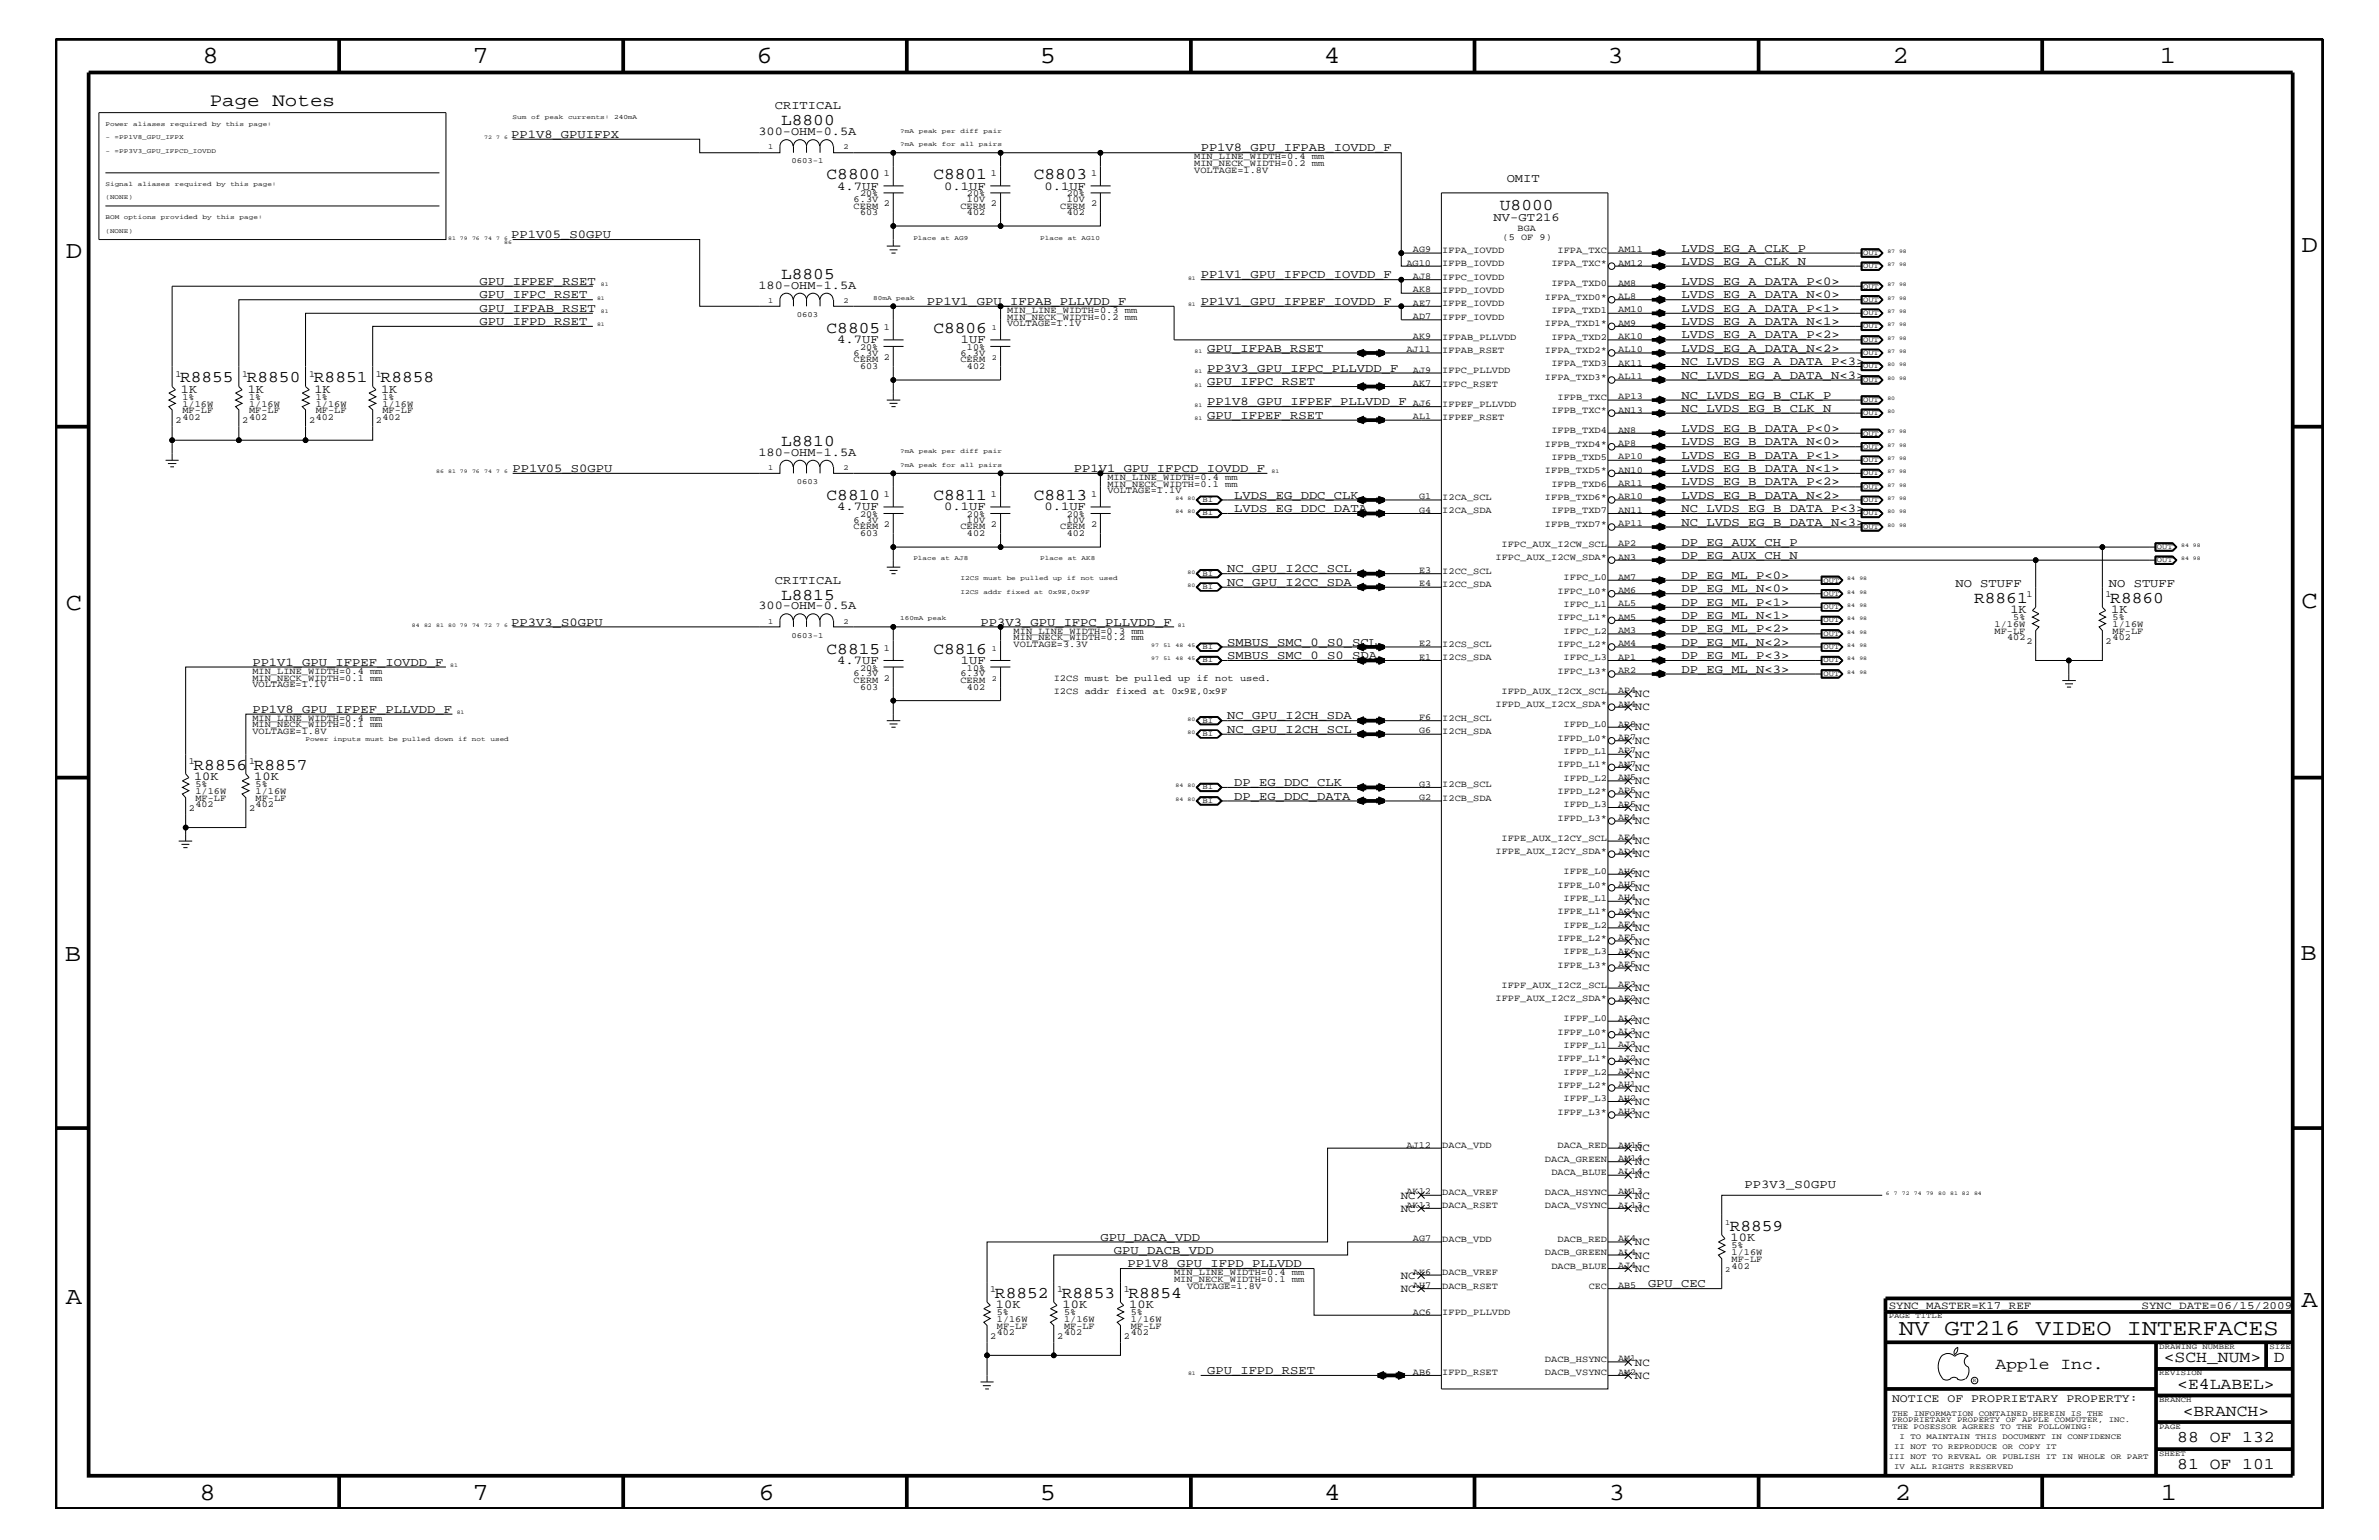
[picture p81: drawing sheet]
<svg xmlns="http://www.w3.org/2000/svg" width="432mm" height="279mm" viewBox="0 0 432 279" stroke-linecap="round" stroke-linejoin="round" font-family="sans-serif">
<defs><g id="words">
<g font-size="4.5">
<text x="36.7" y="11.5">8</text>
<text x="85.8" y="11.5">7</text>
<text x="137.3" y="11.5">6</text>
<text x="188.7" y="11.5">5</text>
<text x="240.3" y="11.5">4</text>
<text x="291.8" y="11.5">3</text>
<text x="343.5" y="11.5">2</text>
<text x="392" y="11.5">1</text>
<text x="11.9" y="46.8">D</text>
<text x="417.7" y="45.7">D</text>
<text x="11.9" y="110.6">C</text>
<text x="417.7" y="110.3">C</text>
<text x="11.8" y="174.3">B</text>
<text x="417.6" y="174.2">B</text>
<text x="11.9" y="236.7">A</text>
<text x="417.7" y="237.1">A</text>
<text x="36.2" y="272.1">8</text>
<text x="85.8" y="272.1">7</text>
<text x="137.7" y="272.1">6</text>
<text x="188.7" y="272.1">5</text>
<text x="240.4" y="272.1">4</text>
<text x="292" y="272.1">3</text>
<text x="343.9" y="272.1">2</text>
<text x="392.2" y="272.1">1</text>
</g>
<text font-size="4.1" x="344.7" y="242.3">NV GT216 VIDEO INTERFACES</text>
<text font-size="3.4" x="38.1" y="19.2">Page Notes</text>
<g font-size="3">
<text x="141.8" y="22.7">L8800</text>
<text x="150" y="32.5">C8800</text>
<text x="169.4" y="32.5">C8801</text>
<text x="187.6" y="32.5">C8803</text>
<text x="272.2" y="38">U8000</text>
<text x="141.8" y="50.7">L8805</text>
<text x="150" y="60.4">C8805</text>
<text x="169.4" y="60.4">C8806</text>
<text x="32.7" y="69.4">R8855</text>
<text x="44.8" y="69.4">R8850</text>
<text x="57" y="69.4">R8851</text>
<text x="69.1" y="69.4">R8858</text>
<text x="141.8" y="80.9">L8810</text>
<text x="150" y="90.7">C8810</text>
<text x="169.4" y="90.7">C8811</text>
<text x="187.6" y="90.7">C8813</text>
<text x="141.8" y="108.8">L8815</text>
<text x="358.3" y="109.4">R8861</text>
<text x="383" y="109.4">R8860</text>
<text x="150" y="118.6">C8815</text>
<text x="169.4" y="118.6">C8816</text>
<text x="35.1" y="139.7">R8856</text>
<text x="46.1" y="139.7">R8857</text>
<text x="313.9" y="223.4">R8859</text>
<text x="180.6" y="235.5">R8852</text>
<text x="192.7" y="235.5">R8853</text>
<text x="204.8" y="235.5">R8854</text>
<text x="362.2" y="248.4">Apple Inc.</text>
<text x="392.7" y="247.1">&lt;SCH_NUM&gt;</text>
<text x="395.2" y="252">&lt;E4LABEL&gt;</text>
<text x="412.7" y="247.1">D</text>
<text x="396.2" y="256.8">&lt;BRANCH&gt;</text>
<text x="395.2" y="261.6">88 OF 132</text>
<text x="395.2" y="266.6">81 OF 101</text>
</g>
<g font-size="2.2">
<text x="140.6" y="19.8">CRITICAL</text>
<text x="92.8" y="25">PP1V8_GPUIFPX</text>
<text x="137.7" y="24.4">300-OHM-0.5A</text>
<text x="217.9" y="27.5">PP1V8_GPU_IFPAB_IOVDD_F</text>
<text x="152" y="34.4">4.7UF</text>
<text x="171.4" y="34.4">0.1UF</text>
<text x="189.6" y="34.4">0.1UF</text>
<text x="273.5" y="33">OMIT</text>
<text x="271.1" y="40.2">NV-GT216</text>
<text x="92.8" y="43.2">PP1V05_S0GPU</text>
<text x="305.2" y="45.7">LVDS_EG_A_CLK_P</text>
<text x="87" y="51.7">GPU_IFPEF_RSET</text>
<text x="137.7" y="52.4">180-OHM-1.5A</text>
<text x="217.9" y="50.5">PP1V1_GPU_IFPCD_IOVDD_F</text>
<text x="305.2" y="48">LVDS_EG_A_CLK_N</text>
<text x="305.2" y="51.7">LVDS_EG_A_DATA_P&lt;0&gt;</text>
<text x="87" y="59">GPU_IFPD_RSET</text>
<text x="87" y="56.6">GPU_IFPAB_RSET</text>
<text x="87" y="54.1">GPU_IFPC_RSET</text>
<text x="168.2" y="55.3">PP1V1_GPU_IFPAB_PLLVDD_F</text>
<text x="217.9" y="55.3">PP1V1_GPU_IFPEF_IOVDD_F</text>
<text x="305.2" y="54.1">LVDS_EG_A_DATA_N&lt;0&gt;</text>
<text x="305.2" y="56.6">LVDS_EG_A_DATA_P&lt;1&gt;</text>
<text x="305.2" y="59">LVDS_EG_A_DATA_N&lt;1&gt;</text>
<text x="152" y="62.3">4.7UF</text>
<text x="174.4" y="62.3">1UF</text>
<text x="219.1" y="63.9">GPU_IFPAB_RSET</text>
<text x="305.2" y="61.4">LVDS_EG_A_DATA_P&lt;2&gt;</text>
<text x="305.2" y="63.9">LVDS_EG_A_DATA_N&lt;2&gt;</text>
<text x="32.9" y="71.2">1K</text>
<text x="45" y="71.2">1K</text>
<text x="57.1" y="71.2">1K</text>
<text x="69.2" y="71.2">1K</text>
<text x="219.1" y="67.5">PP3V3_GPU_IFPC_PLLVDD_F</text>
<text x="219.1" y="69.9">GPU_IFPC_RSET</text>
<text x="305.2" y="66.2">NC_LVDS_EG_A_DATA_P&lt;3&gt;</text>
<text x="305.2" y="68.7">NC_LVDS_EG_A_DATA_N&lt;3&gt;</text>
<text x="219.1" y="76">GPU_IFPEF_RSET</text>
<text x="219.1" y="73.5">PP1V8_GPU_IFPEF_PLLVDD_F</text>
<text x="305.2" y="72.3">NC_LVDS_EG_B_CLK_P</text>
<text x="305.2" y="74.7">NC_LVDS_EG_B_CLK_N</text>
<text x="137.7" y="82.7">180-OHM-1.5A</text>
<text x="305.2" y="78.3">LVDS_EG_B_DATA_P&lt;0&gt;</text>
<text x="305.2" y="80.8">LVDS_EG_B_DATA_N&lt;0&gt;</text>
<text x="305.2" y="83.3">LVDS_EG_B_DATA_P&lt;1&gt;</text>
<text x="93" y="85.6">PP1V05_S0GPU</text>
<text x="194.9" y="85.6">PP1V1_GPU_IFPCD_IOVDD_F</text>
<text x="305.2" y="85.6">LVDS_EG_B_DATA_N&lt;1&gt;</text>
<text x="305.2" y="88.1">LVDS_EG_B_DATA_P&lt;2&gt;</text>
<text x="152" y="92.6">4.7UF</text>
<text x="171.4" y="92.6">0.1UF</text>
<text x="189.6" y="92.6">0.1UF</text>
<text x="224" y="90.5">LVDS_EG_DDC_CLK</text>
<text x="224" y="92.9">LVDS_EG_DDC_DATA</text>
<text x="305.2" y="90.5">LVDS_EG_B_DATA_N&lt;2&gt;</text>
<text x="305.2" y="92.9">NC_LVDS_EG_B_DATA_P&lt;3&gt;</text>
<text x="305.2" y="95.4">NC_LVDS_EG_B_DATA_N&lt;3&gt;</text>
<text x="305.2" y="99">DP_EG_AUX_CH_P</text>
<text x="305.2" y="101.4">DP_EG_AUX_CH_N</text>
<text x="140.6" y="105.9">CRITICAL</text>
<text x="222.8" y="103.8">NC_GPU_I2CC_SCL</text>
<text x="222.8" y="106.3">NC_GPU_I2CC_SDA</text>
<text x="305.2" y="107.5">DP_EG_ML_N&lt;0&gt;</text>
<text x="305.2" y="105">DP_EG_ML_P&lt;0&gt;</text>
<text x="354.9" y="106.5">NO STUFF</text>
<text x="382.8" y="106.5">NO STUFF</text>
<text x="92.8" y="113.6">PP3V3_S0GPU</text>
<text x="137.7" y="110.5">300-OHM-0.5A</text>
<text x="178" y="113.6">PP3V3_GPU_IFPC_PLLVDD_F</text>
<text x="305.2" y="109.9">DP_EG_ML_P&lt;1&gt;</text>
<text x="305.2" y="112.3">DP_EG_ML_N&lt;1&gt;</text>
<text x="364.9" y="111.2">1K</text>
<text x="383.2" y="111.2">1K</text>
<text x="222.8" y="119.6">SMBUS_SMC_0_S0_SDA</text>
<text x="222.8" y="117.2">SMBUS_SMC_0_S0_SCL</text>
<text x="305.2" y="114.8">DP_EG_ML_P&lt;2&gt;</text>
<text x="305.2" y="119.6">DP_EG_ML_P&lt;3&gt;</text>
<text x="305.2" y="117.2">DP_EG_ML_N&lt;2&gt;</text>
<text x="45.8" y="120.8">PP1V1_GPU_IFPEF_IOVDD_F</text>
<text x="152" y="120.4">4.7UF</text>
<text x="174.4" y="120.4">1UF</text>
<text x="305.2" y="122">DP_EG_ML_N&lt;3&gt;</text>
<text x="45.8" y="129.3">PP1V8_GPU_IFPEF_PLLVDD_F</text>
<text x="222.8" y="130.5">NC_GPU_I2CH_SDA</text>
<text x="222.8" y="133">NC_GPU_I2CH_SCL</text>
<text x="35.2" y="141.5">10K</text>
<text x="46.1" y="141.5">10K</text>
<text x="224" y="142.6">DP_EG_DDC_CLK</text>
<text x="224" y="145.1">DP_EG_DDC_DATA</text>
<text x="316.7" y="215.5">PP3V3_S0GPU</text>
<text x="199.7" y="225.1">GPU_DACA_VDD</text>
<text x="202.2" y="227.5">GPU_DACB_VDD</text>
<text x="314.1" y="225.2">10K</text>
<text x="204.6" y="229.9">PP1V8_GPU_IFPD_PLLVDD</text>
<text x="299.1" y="233.5">GPU_CEC</text>
<text x="180.8" y="237.3">10K</text>
<text x="192.9" y="237.3">10K</text>
<text x="205" y="237.3">10K</text>
<text x="219.1" y="249.3">GPU_IFPD_RSET</text>
</g>
<text font-size="2.1" x="343.4" y="254.4">NOTICE OF PROPRIETARY PROPERTY:</text>
<g font-size="2">
<text x="296.8" y="126.5">NC</text>
<text x="296.8" y="128.9">NC</text>
<text x="296.8" y="132.5">NC</text>
<text x="296.8" y="135">NC</text>
<text x="296.8" y="137.4">NC</text>
<text x="296.8" y="139.8">NC</text>
<text x="296.8" y="142.3">NC</text>
<text x="296.8" y="144.7">NC</text>
<text x="296.8" y="147.1">NC</text>
<text x="296.8" y="149.5">NC</text>
<text x="296.8" y="153.2">NC</text>
<text x="296.8" y="155.6">NC</text>
<text x="296.8" y="159.2">NC</text>
<text x="296.8" y="161.7">NC</text>
<text x="296.8" y="164.1">NC</text>
<text x="296.8" y="166.5">NC</text>
<text x="296.8" y="168.9">NC</text>
<text x="296.8" y="171.4">NC</text>
<text x="296.8" y="173.8">NC</text>
<text x="296.8" y="179.9">NC</text>
<text x="296.8" y="176.2">NC</text>
<text x="296.8" y="182.2">NC</text>
<text x="296.8" y="185.9">NC</text>
<text x="296.8" y="188.3">NC</text>
<text x="296.8" y="190.8">NC</text>
<text x="296.8" y="193.2">NC</text>
<text x="296.8" y="195.6">NC</text>
<text x="296.8" y="198.1">NC</text>
<text x="296.8" y="200.4">NC</text>
<text x="296.8" y="202.9">NC</text>
<text x="296.8" y="208.9">NC</text>
<text x="296.8" y="211.4">NC</text>
<text x="296.8" y="213.8">NC</text>
<text x="254.3" y="219.8">NC</text>
<text x="254.3" y="217.5">NC</text>
<text x="296.8" y="217.5">NC</text>
<text x="296.8" y="219.8">NC</text>
<text x="296.8" y="225.9">NC</text>
<text x="254.3" y="232">NC</text>
<text x="296.8" y="228.4">NC</text>
<text x="296.8" y="230.7">NC</text>
<text x="254.3" y="234.4">NC</text>
<text x="342.8" y="237.4">SYNC_MASTER=K17_REF</text>
<text x="388.7" y="237.4">SYNC_DATE=06/15/2009</text>
<text x="296.8" y="247.8">NC</text>
<text x="296.8" y="250.1">NC</text>
</g>
<g font-size="1.7">
<text x="216.7" y="28.9">MIN_LINE_WIDTH=0.4 mm</text>
<text x="156.1" y="35.6">20%</text>
<text x="160.4" y="31.9">1</text>
<text x="175.5" y="35.6">20%</text>
<text x="179.8" y="31.9">1</text>
<text x="193.6" y="35.6">20%</text>
<text x="198" y="31.9">1</text>
<text x="216.7" y="30.2">MIN_NECK_WIDTH=0.2 mm</text>
<text x="216.7" y="31.4">VOLTAGE=1.8V</text>
<text x="154.9" y="36.7">6.3V</text>
<text x="154.9" y="37.9">CERM</text>
<text x="156.1" y="39.1">603</text>
<text x="160.4" y="37.4">2</text>
<text x="174.3" y="37.9">CERM</text>
<text x="175.5" y="36.7">10V</text>
<text x="175.5" y="39.1">402</text>
<text x="179.8" y="37.4">2</text>
<text x="192.4" y="37.9">CERM</text>
<text x="193.6" y="36.7">10V</text>
<text x="193.6" y="39.1">402</text>
<text x="198" y="37.4">2</text>
<text x="275.5" y="41.9">BGA</text>
<text x="256.5" y="45.7">AG9</text>
<text x="261.8" y="45.9">IFPA_IOVDD</text>
<text x="272.7" y="43.5">(5 OF 9)</text>
<text x="282.7" y="45.9">IFPA_TXC</text>
<text x="293.7" y="45.7">AM11</text>
<text x="255.3" y="48.2">AG10</text>
<text x="256.5" y="50.7">AJ8</text>
<text x="256.5" y="53">AK8</text>
<text x="261.8" y="48.3">IFPB_IOVDD</text>
<text x="261.8" y="50.7">IFPC_IOVDD</text>
<text x="261.8" y="53.2">IFPD_IOVDD</text>
<text x="281.6" y="48.3">IFPA_TXC*</text>
<text x="281.6" y="51.9">IFPA_TXD0</text>
<text x="293.7" y="48.2">AM12</text>
<text x="293.7" y="51.8">AM8</text>
<text x="160.4" y="59.8">1</text>
<text x="182.8" y="58">MIN_NECK_WIDTH=0.2 mm</text>
<text x="182.8" y="56.8">MIN_LINE_WIDTH=0.3 mm</text>
<text x="182.8" y="59.2">VOLTAGE=1.1V</text>
<text x="256.5" y="55.5">AE7</text>
<text x="256.5" y="57.9">AD7</text>
<text x="261.8" y="58">IFPF_IOVDD</text>
<text x="261.8" y="55.6">IFPE_IOVDD</text>
<text x="280.4" y="54.4">IFPA_TXD0*</text>
<text x="280.4" y="59.2">IFPA_TXD1*</text>
<text x="281.6" y="56.8">IFPA_TXD1</text>
<text x="293.7" y="54.2">AL8</text>
<text x="293.7" y="56.7">AM10</text>
<text x="293.7" y="59.1">AM9</text>
<text x="154.9" y="64.5">6.3V</text>
<text x="154.9" y="65.7">CERM</text>
<text x="156.1" y="63.4">20%</text>
<text x="160.4" y="65.3">2</text>
<text x="174.3" y="64.5">6.3V</text>
<text x="174.3" y="65.7">CERM</text>
<text x="175.5" y="63.4">10%</text>
<text x="255.3" y="64">AJ11</text>
<text x="256.5" y="61.5">AK9</text>
<text x="261.8" y="61.7">IFPAB_PLLVDD</text>
<text x="261.8" y="64">IFPAB_RSET</text>
<text x="280.4" y="64">IFPA_TXD2*</text>
<text x="281.6" y="61.7">IFPA_TXD2</text>
<text x="293.7" y="61.5">AK10</text>
<text x="293.7" y="64">AL10</text>
<text x="31.8" y="68.4">1</text>
<text x="43.9" y="68.4">1</text>
<text x="56.1" y="68.4">1</text>
<text x="68.2" y="68.4">1</text>
<text x="156.1" y="67">603</text>
<text x="175.5" y="67">402</text>
<text x="256.5" y="67.6">AJ9</text>
<text x="256.5" y="70">AK7</text>
<text x="261.8" y="67.7">IFPC_PLLVDD</text>
<text x="261.8" y="70.1">IFPC_RSET</text>
<text x="280.4" y="68.9">IFPA_TXD3*</text>
<text x="281.6" y="66.5">IFPA_TXD3</text>
<text x="293.7" y="66.4">AK11</text>
<text x="293.7" y="68.8">AL11</text>
<text x="31.8" y="76.8">2</text>
<text x="33.1" y="73.8">1/16W</text>
<text x="33.1" y="72.6">1%</text>
<text x="33.1" y="76.2">402</text>
<text x="33.1" y="75">MF-LF</text>
<text x="43.9" y="76.8">2</text>
<text x="45.2" y="72.6">1%</text>
<text x="45.2" y="73.8">1/16W</text>
<text x="45.2" y="76.2">402</text>
<text x="45.2" y="75">MF-LF</text>
<text x="56.1" y="76.8">2</text>
<text x="57.3" y="75">MF-LF</text>
<text x="57.3" y="76.2">402</text>
<text x="57.3" y="72.6">1%</text>
<text x="57.3" y="73.8">1/16W</text>
<text x="68.2" y="76.8">2</text>
<text x="69.4" y="75">MF-LF</text>
<text x="69.4" y="73.8">1/16W</text>
<text x="69.4" y="76.2">402</text>
<text x="69.4" y="72.6">1%</text>
<text x="256.5" y="73.7">AJ6</text>
<text x="256.5" y="76.1">AL1</text>
<text x="261.8" y="73.8">IFPEF_PLLVDD</text>
<text x="261.8" y="76.2">IFPEF_RSET</text>
<text x="281.6" y="75">IFPB_TXC*</text>
<text x="282.7" y="72.6">IFPB_TXC</text>
<text x="293.7" y="72.4">AP13</text>
<text x="293.7" y="74.9">AN13</text>
<text x="280.4" y="81.1">IFPB_TXD4*</text>
<text x="281.6" y="78.6">IFPB_TXD4</text>
<text x="281.6" y="83.5">IFPB_TXD5</text>
<text x="293.7" y="78.5">AN8</text>
<text x="293.7" y="80.9">AP8</text>
<text x="293.7" y="83.3">AP10</text>
<text x="201" y="89.5">VOLTAGE=1.1V</text>
<text x="201" y="87.1">MIN_LINE_WIDTH=0.4 mm</text>
<text x="201" y="88.3">MIN_NECK_WIDTH=0.1 mm</text>
<text x="280.4" y="85.9">IFPB_TXD5*</text>
<text x="281.6" y="88.3">IFPB_TXD6</text>
<text x="293.7" y="85.8">AN10</text>
<text x="293.7" y="88.2">AR11</text>
<text x="154.9" y="94.9">6.3V</text>
<text x="156.1" y="93.8">20%</text>
<text x="160.4" y="90.1">1</text>
<text x="160.4" y="95.6">2</text>
<text x="175.5" y="94.9">10V</text>
<text x="175.5" y="93.8">20%</text>
<text x="179.8" y="90.1">1</text>
<text x="179.8" y="95.6">2</text>
<text x="193.6" y="93.8">20%</text>
<text x="193.6" y="94.9">10V</text>
<text x="198" y="90.1">1</text>
<text x="198" y="95.6">2</text>
<text x="257.6" y="90.6">G1</text>
<text x="257.6" y="93.1">G4</text>
<text x="261.8" y="90.7">I2CA_SCL</text>
<text x="261.8" y="93.2">I2CA_SDA</text>
<text x="280.4" y="90.7">IFPB_TXD6*</text>
<text x="280.4" y="95.6">IFPB_TXD7*</text>
<text x="281.6" y="93.2">IFPB_TXD7</text>
<text x="293.7" y="90.6">AR10</text>
<text x="293.7" y="93.1">AN11</text>
<text x="293.7" y="95.4">AP11</text>
<text x="154.9" y="96">CERM</text>
<text x="156.1" y="97.3">603</text>
<text x="174.3" y="96">CERM</text>
<text x="175.5" y="97.3">402</text>
<text x="192.4" y="96">CERM</text>
<text x="193.6" y="97.3">402</text>
<text x="271.4" y="101.6">IFPC_AUX_I2CW_SDA*</text>
<text x="272.5" y="99.3">IFPC_AUX_I2CW_SCL</text>
<text x="293.7" y="99.1">AP2</text>
<text x="293.7" y="101.5">AN3</text>
<text x="257.6" y="104">E3</text>
<text x="257.6" y="106.4">E4</text>
<text x="261.8" y="104.1">I2CC_SCL</text>
<text x="261.8" y="106.5">I2CC_SDA</text>
<text x="282.7" y="107.7">IFPC_L0*</text>
<text x="283.8" y="105.3">IFPC_L0</text>
<text x="293.7" y="105.2">AM7</text>
<text x="293.7" y="107.6">AM6</text>
<text x="282.7" y="112.6">IFPC_L1*</text>
<text x="283.8" y="110.2">IFPC_L1</text>
<text x="293.7" y="110">AL5</text>
<text x="293.7" y="112.5">AM5</text>
<text x="362" y="113.7">1/16W</text>
<text x="365.4" y="112.6">5%</text>
<text x="367.8" y="108.3">1</text>
<text x="382.2" y="108.3">1</text>
<text x="383.5" y="112.6">5%</text>
<text x="383.5" y="113.7">1/16W</text>
<text x="160.4" y="118.1">1</text>
<text x="184" y="117.4">VOLTAGE=3.3V</text>
<text x="184" y="115">MIN_LINE_WIDTH=0.3 mm</text>
<text x="184" y="116.2">MIN_NECK_WIDTH=0.2 mm</text>
<text x="257.6" y="117.3">E2</text>
<text x="257.6" y="119.7">E1</text>
<text x="261.8" y="117.4">I2CS_SCL</text>
<text x="261.8" y="119.8">I2CS_SDA</text>
<text x="282.7" y="117.4">IFPC_L2*</text>
<text x="283.8" y="115">IFPC_L2</text>
<text x="283.8" y="119.8">IFPC_L3</text>
<text x="293.7" y="114.8">AM3</text>
<text x="293.7" y="117.3">AM4</text>
<text x="293.7" y="119.7">AP1</text>
<text x="362" y="115">MF-LF</text>
<text x="364.3" y="116.2">402</text>
<text x="367.8" y="116.8">2</text>
<text x="382.2" y="116.8">2</text>
<text x="383.5" y="115">MF-LF</text>
<text x="383.5" y="116.2">402</text>
<text x="45.8" y="122.3">MIN_LINE_WIDTH=0.4 mm</text>
<text x="45.8" y="123.5">MIN_NECK_WIDTH=0.1 mm</text>
<text x="45.8" y="124.7">VOLTAGE=1.1V</text>
<text x="154.9" y="122.7">6.3V</text>
<text x="154.9" y="124">CERM</text>
<text x="156.1" y="121.7">20%</text>
<text x="156.1" y="125.2">603</text>
<text x="160.4" y="123.5">2</text>
<text x="174.3" y="122.7">6.3V</text>
<text x="174.3" y="124">CERM</text>
<text x="175.5" y="125.2">402</text>
<text x="175.5" y="121.7">10%</text>
<text x="191.3" y="123.5">I2CS must be pulled up if not used.</text>
<text x="191.3" y="125.9">I2CS addr fixed at 0x9E,0x9F</text>
<text x="272.5" y="125.9">IFPD_AUX_I2CX_SCL</text>
<text x="282.7" y="122.3">IFPC_L3*</text>
<text x="293.7" y="122.1">AR2</text>
<text x="293.7" y="125.8">AP4</text>
<text x="45.8" y="130.8">MIN_LINE_WIDTH=0.4 mm</text>
<text x="45.8" y="131.9">MIN_NECK_WIDTH=0.1 mm</text>
<text x="257.6" y="130.7">F6</text>
<text x="261.8" y="130.8">I2CH_SCL</text>
<text x="271.4" y="128.3">IFPD_AUX_I2CX_SDA*</text>
<text x="283.8" y="131.9">IFPD_L0</text>
<text x="293.7" y="128.2">AN4</text>
<text x="293.7" y="131.9">AR8</text>
<text x="45.8" y="133.2">VOLTAGE=1.8V</text>
<text x="257.6" y="133">G6</text>
<text x="261.8" y="133.2">I2CH_SDA</text>
<text x="282.7" y="134.4">IFPD_L0*</text>
<text x="283.8" y="136.8">IFPD_L1</text>
<text x="293.7" y="134.2">AR7</text>
<text x="293.7" y="136.7">AP7</text>
<text x="34.3" y="138.6">1</text>
<text x="35.5" y="142.9">5%</text>
<text x="45.2" y="138.6">1</text>
<text x="46.4" y="142.9">5%</text>
<text x="257.6" y="142.8">G3</text>
<text x="261.8" y="142.9">I2CB_SCL</text>
<text x="282.7" y="139.2">IFPD_L1*</text>
<text x="283.8" y="141.7">IFPD_L2</text>
<text x="293.7" y="139.1">AN7</text>
<text x="293.7" y="141.5">AN5</text>
<text x="293.7" y="144">AP5</text>
<text x="34.3" y="147.1">2</text>
<text x="35.5" y="144">1/16W</text>
<text x="35.5" y="146.5">402</text>
<text x="35.5" y="145.3">MF-LF</text>
<text x="45.2" y="147.1">2</text>
<text x="46.4" y="145.3">MF-LF</text>
<text x="46.4" y="146.5">402</text>
<text x="46.4" y="144">1/16W</text>
<text x="257.6" y="145.1">G2</text>
<text x="261.8" y="145.3">I2CB_SDA</text>
<text x="282.7" y="144">IFPD_L2*</text>
<text x="282.7" y="149">IFPD_L3*</text>
<text x="283.8" y="146.5">IFPD_L3</text>
<text x="293.7" y="146.4">AR5</text>
<text x="293.7" y="148.8">AR4</text>
<text x="271.4" y="155">IFPE_AUX_I2CY_SDA*</text>
<text x="272.5" y="152.6">IFPE_AUX_I2CY_SCL</text>
<text x="293.7" y="152.4">AE4</text>
<text x="293.7" y="154.9">AD4</text>
<text x="282.7" y="161.1">IFPE_L0*</text>
<text x="283.8" y="158.6">IFPE_L0</text>
<text x="293.7" y="158.5">AH6</text>
<text x="293.7" y="160.9">AH5</text>
<text x="282.7" y="165.9">IFPE_L1*</text>
<text x="283.8" y="163.5">IFPE_L1</text>
<text x="293.7" y="163.4">AH4</text>
<text x="293.7" y="165.8">AG4</text>
<text x="282.7" y="170.7">IFPE_L2*</text>
<text x="283.8" y="168.3">IFPE_L2</text>
<text x="283.8" y="173.2">IFPE_L3</text>
<text x="293.7" y="168.2">AF4</text>
<text x="293.7" y="170.6">AF5</text>
<text x="293.7" y="173.1">AE6</text>
<text x="272.5" y="179.3">IFPF_AUX_I2CZ_SCL</text>
<text x="282.7" y="175.6">IFPE_L3*</text>
<text x="293.7" y="175.5">AE5</text>
<text x="293.7" y="179.1">AF3</text>
<text x="271.4" y="181.6">IFPF_AUX_I2CZ_SDA*</text>
<text x="283.8" y="185.3">IFPF_L0</text>
<text x="293.7" y="181.6">AF2</text>
<text x="293.7" y="185.2">AL2</text>
<text x="282.7" y="187.7">IFPF_L0*</text>
<text x="283.8" y="190.2">IFPF_L1</text>
<text x="293.7" y="187.6">AL3</text>
<text x="293.7" y="190">AJ3</text>
<text x="282.7" y="192.6">IFPF_L1*</text>
<text x="282.7" y="197.4">IFPF_L2*</text>
<text x="283.8" y="195">IFPF_L2</text>
<text x="293.7" y="192.5">AJ2</text>
<text x="293.7" y="194.8">AJ1</text>
<text x="293.7" y="197.3">AH1</text>
<text x="282.7" y="202.3">IFPF_L3*</text>
<text x="283.8" y="199.8">IFPF_L3</text>
<text x="293.7" y="199.8">AH2</text>
<text x="293.7" y="202.1">AH3</text>
<text x="255.3" y="208.2">AJ12</text>
<text x="261.8" y="208.3">DACA_VDD</text>
<text x="282.7" y="208.3">DACA_RED</text>
<text x="293.7" y="208.2">AM15</text>
<text x="280.4" y="210.8">DACA_GREEN</text>
<text x="281.6" y="213.2">DACA_BLUE</text>
<text x="293.7" y="213">AL14</text>
<text x="293.7" y="210.7">AM14</text>
<text x="255.3" y="219.1">AK13</text>
<text x="255.3" y="216.7">AK12</text>
<text x="261.8" y="219.2">DACA_RSET</text>
<text x="261.8" y="216.9">DACA_VREF</text>
<text x="280.4" y="216.9">DACA_HSYNC</text>
<text x="280.4" y="219.2">DACA_VSYNC</text>
<text x="293.7" y="216.7">AM13</text>
<text x="293.7" y="219.1">AL13</text>
<text x="256.5" y="225.2">AG7</text>
<text x="261.8" y="225.3">DACB_VDD</text>
<text x="280.4" y="227.7">DACB_GREEN</text>
<text x="282.7" y="225.3">DACB_RED</text>
<text x="293.7" y="227.6">AL4</text>
<text x="293.7" y="225.2">AK4</text>
<text x="314.3" y="226.5">5%</text>
<text x="314.3" y="227.7">1/16W</text>
<text x="213.1" y="231.3">MIN_LINE_WIDTH=0.4 mm</text>
<text x="213.1" y="232.6">MIN_NECK_WIDTH=0.1 mm</text>
<text x="215.5" y="233.8">VOLTAGE=1.8V</text>
<text x="256.5" y="233.7">AH7</text>
<text x="256.5" y="231.3">AK6</text>
<text x="261.8" y="233.8">DACB_RSET</text>
<text x="261.8" y="231.3">DACB_VREF</text>
<text x="281.6" y="230.2">DACB_BLUE</text>
<text x="288.4" y="233.8">CEC</text>
<text x="293.7" y="233.7">AB5</text>
<text x="293.7" y="230.1">AJ4</text>
<text x="314.3" y="230.2">402</text>
<text x="314.3" y="229">MF-LF</text>
<text x="179.7" y="234.4">1</text>
<text x="180.9" y="239.9">1/16W</text>
<text x="180.9" y="238.6">5%</text>
<text x="191.9" y="234.4">1</text>
<text x="193.1" y="239.9">1/16W</text>
<text x="193.1" y="238.6">5%</text>
<text x="204" y="234.4">1</text>
<text x="205.2" y="239.9">1/16W</text>
<text x="205.2" y="238.6">5%</text>
<text x="256.5" y="238.5">AC6</text>
<text x="261.8" y="238.6">IFPD_PLLVDD</text>
<text x="179.7" y="242.9">2</text>
<text x="180.9" y="242.3">402</text>
<text x="180.9" y="241.1">MF-LF</text>
<text x="191.9" y="242.9">2</text>
<text x="193.1" y="242.3">402</text>
<text x="193.1" y="241.1">MF-LF</text>
<text x="204" y="242.9">2</text>
<text x="205.2" y="242.3">402</text>
<text x="205.2" y="241.1">MF-LF</text>
<text x="256.5" y="249.5">AB6</text>
<text x="261.8" y="249.5">IFPD_RSET</text>
<text x="280.4" y="247.1">DACB_HSYNC</text>
<text x="280.4" y="249.5">DACB_VSYNC</text>
<text x="293.7" y="247">AM1</text>
<text x="293.7" y="249.5">AM2</text>
</g>
<g font-size="1.4">
<text x="139.4" y="27.1">1</text>
<text x="143.6" y="29.7">0603-1</text>
<text x="153.1" y="27.1">2</text>
<text x="338.2" y="46.3">OUT</text>
<text x="338.2" y="48.7">OUT</text>
<text x="338.2" y="52.4">OUT</text>
<text x="139.4" y="55">1</text>
<text x="144.6" y="57.5">0603</text>
<text x="153.1" y="55">2</text>
<text x="180" y="59.8">1</text>
<text x="338.2" y="57.2">OUT</text>
<text x="338.2" y="54.7">OUT</text>
<text x="338.2" y="59.5">OUT</text>
<text x="180" y="65.3">2</text>
<text x="338.2" y="62">OUT</text>
<text x="338.2" y="64.5">OUT</text>
<text x="338.2" y="66.8">OUT</text>
<text x="338.2" y="69.3">OUT</text>
<text x="338.2" y="72.9">OUT</text>
<text x="338.2" y="75.4">OUT</text>
<text x="338.2" y="79">OUT</text>
<text x="338.2" y="83.8">OUT</text>
<text x="338.2" y="81.4">OUT</text>
<text x="139.4" y="85.3">1</text>
<text x="144.6" y="87.8">0603</text>
<text x="153.1" y="85.3">2</text>
<text x="338.2" y="88.7">OUT</text>
<text x="338.2" y="86.2">OUT</text>
<text x="218.3" y="91.1">BI</text>
<text x="218.3" y="93.5">BI</text>
<text x="338.2" y="91.1">OUT</text>
<text x="338.2" y="93.5">OUT</text>
<text x="338.2" y="96">OUT</text>
<text x="391.5" y="99.6">OUT</text>
<text x="218.3" y="104.4">BI</text>
<text x="218.3" y="106.9">BI</text>
<text x="331" y="105.7">OUT</text>
<text x="391.5" y="102.1">OUT</text>
<text x="139.4" y="113.1">1</text>
<text x="153.1" y="113.1">2</text>
<text x="331" y="108.1">OUT</text>
<text x="331" y="110.5">OUT</text>
<text x="331" y="112.9">OUT</text>
<text x="143.6" y="115.7">0603-1</text>
<text x="180" y="118.1">1</text>
<text x="218.3" y="117.8">BI</text>
<text x="331" y="115.3">OUT</text>
<text x="331" y="117.8">OUT</text>
<text x="180" y="123.5">2</text>
<text x="218.3" y="120.2">BI</text>
<text x="331" y="120.2">OUT</text>
<text x="331" y="122.6">OUT</text>
<text x="218.3" y="131.1">BI</text>
<text x="218.3" y="133.5">BI</text>
<text x="218.3" y="143.2">BI</text>
<text x="218.3" y="145.7">BI</text>
<text x="313.1" y="222.3">1</text>
<text x="313.1" y="230.7">2</text>
<text x="342.8" y="239.2">PAGE TITLE</text>
<text x="391.9" y="244.7">DRAWING NUMBER</text>
<text x="411.9" y="244.7">SIZE</text>
<text x="391.9" y="249.5">REVISION</text>
<text x="343.4" y="256.8">THE INFORMATION CONTAINED HEREIN IS THE</text>
<text x="391.9" y="254.4">BRANCH</text>
<text x="343.4" y="259.3">THE POSESSOR AGREES TO THE FOLLOWING:</text>
<text x="343.4" y="258">PROPRIETARY PROPERTY OF APPLE COMPUTER, INC.</text>
<text x="343.8" y="262.9">II NOT TO REPRODUCE OR COPY IT</text>
<text x="344.8" y="261.1">I TO MAINTAIN THIS DOCUMENT IN CONFIDENCE</text>
<text x="391.9" y="259.3">PAGE</text>
<text x="342.8" y="264.7">III NOT TO REVEAL OR PUBLISH IT IN WHOLE OR PART</text>
<text x="343.8" y="266.6">IV ALL RIGHTS RESERVED</text>
<text x="391.9" y="264.1">SHEET</text>
</g>
<g font-size="1.2">
<text x="19.1" y="22.9">Power</text>
<text x="24.2" y="22.9">aliases</text>
<text x="30.9" y="22.9">required</text>
<text x="38.4" y="22.9">by</text>
<text x="41" y="22.9">this</text>
<text x="45.2" y="22.9">page:</text>
<text x="93" y="21.6">Sum</text>
<text x="96.4" y="21.6">of</text>
<text x="98.9" y="21.6">peak</text>
<text x="103.1" y="21.6">currents:</text>
<text x="111.5" y="21.6">240mA</text>
<text x="19.1" y="25.3">-</text>
<text x="19.1" y="27.7">-</text>
<text x="20.8" y="27.7">=PP3V3_GPU_IFPCD_IOVDD</text>
<text x="20.8" y="25.3">=PP1V8_GPU_IFPX</text>
<text x="163.4" y="26.5">?mA</text>
<text x="163.4" y="24.1">?mA</text>
<text x="166.8" y="26.5">peak</text>
<text x="166.8" y="24.1">peak</text>
<text x="171" y="26.5">for</text>
<text x="171" y="24.1">per</text>
<text x="174.3" y="26.5">all</text>
<text x="174.3" y="24.1">diff</text>
<text x="177.7" y="26.5">pairs</text>
<text x="178.5" y="24.1">pair</text>
<text x="19.1" y="33.7">Signal</text>
<text x="25" y="33.7">aliases</text>
<text x="31.7" y="33.7">required</text>
<text x="39.3" y="33.7">by</text>
<text x="41.8" y="33.7">this</text>
<text x="46" y="33.7">page:</text>
<text x="19.1" y="39.8">BOM</text>
<text x="19.1" y="36.2">(NONE)</text>
<text x="22.5" y="39.8">options</text>
<text x="29.2" y="39.8">provided</text>
<text x="36.8" y="39.8">by</text>
<text x="39.3" y="39.8">this</text>
<text x="43.5" y="39.8">page:</text>
<text x="19.1" y="42.3">(NONE)</text>
<text x="165.8" y="43.5">Place</text>
<text x="170.8" y="43.5">at</text>
<text x="173.3" y="43.5">AG9</text>
<text x="188.8" y="43.5">Place</text>
<text x="193.8" y="43.5">at</text>
<text x="196.3" y="43.5">AG10</text>
<text x="158.5" y="54.4">80mA</text>
<text x="162.7" y="54.4">peak</text>
<text x="163.4" y="82.2">?mA</text>
<text x="166.8" y="82.2">peak</text>
<text x="171" y="82.2">per</text>
<text x="174.3" y="82.2">diff</text>
<text x="178.5" y="82.2">pair</text>
<text x="163.4" y="84.7">?mA</text>
<text x="166.8" y="84.7">peak</text>
<text x="171" y="84.7">for</text>
<text x="174.3" y="84.7">all</text>
<text x="177.7" y="84.7">pairs</text>
<text x="165.8" y="101.6">Place</text>
<text x="170.8" y="101.6">at</text>
<text x="173.3" y="101.6">AJ8</text>
<text x="188.8" y="101.6">Place</text>
<text x="193.8" y="101.6">at</text>
<text x="196.3" y="101.6">AK8</text>
<text x="174.3" y="107.7">I2CS</text>
<text x="174.3" y="105.3">I2CS</text>
<text x="178.5" y="107.7">addr</text>
<text x="178.5" y="105.3">must</text>
<text x="182.7" y="107.7">fixed</text>
<text x="182.7" y="105.3">be</text>
<text x="185.2" y="105.3">pulled</text>
<text x="187.7" y="107.7">at</text>
<text x="190.2" y="107.7">0x9E,0x9F</text>
<text x="191.1" y="105.3">up</text>
<text x="193.6" y="105.3">if</text>
<text x="196.1" y="105.3">not</text>
<text x="199.5" y="105.3">used</text>
<text x="163.4" y="112.6">160mA</text>
<text x="168.4" y="112.6">peak</text>
<text x="55.5" y="134.4">Power</text>
<text x="60.5" y="134.4">inputs</text>
<text x="66.4" y="134.4">must</text>
<text x="70.6" y="134.4">be</text>
<text x="73.1" y="134.4">pulled</text>
<text x="78.9" y="134.4">down</text>
<text x="83.1" y="134.4">if</text>
<text x="85.7" y="134.4">not</text>
<text x="89" y="134.4">used</text>
</g>
<g font-size="1">
<text x="87.9" y="25.3">72</text>
<text x="90.1" y="25.3">7</text>
<text x="91.5" y="25.3">6</text>
<text x="81.4" y="43.5">81 79</text>
<text x="85.7" y="43.5">76</text>
<text x="87.9" y="43.5">74</text>
<text x="90.1" y="43.5">7</text>
<text x="91.5" y="44.3">86</text>
<text x="91.5" y="43.5">6</text>
<text x="342.6" y="45.9">87 98</text>
<text x="109.1" y="51.9">81</text>
<text x="215.6" y="50.7">81</text>
<text x="342.6" y="48.3">87 98</text>
<text x="342.6" y="51.9">87 98</text>
<text x="108.4" y="59.2">81</text>
<text x="108.4" y="54.4">81</text>
<text x="109.1" y="56.8">81</text>
<text x="215.6" y="55.6">81</text>
<text x="342.6" y="56.8">87 98</text>
<text x="342.6" y="54.4">87 98</text>
<text x="342.6" y="59.2">87 98</text>
<text x="216.8" y="64">81</text>
<text x="342.6" y="61.7">87 98</text>
<text x="342.6" y="64">87 98</text>
<text x="216.8" y="67.7">81</text>
<text x="216.8" y="70.1">81</text>
<text x="342.6" y="66.5">80 98</text>
<text x="342.6" y="68.9">80 98</text>
<text x="216.8" y="76.2">81</text>
<text x="216.8" y="73.8">81</text>
<text x="342.6" y="72.6">80</text>
<text x="342.6" y="75">80</text>
<text x="342.6" y="78.6">87 98</text>
<text x="342.6" y="83.5">87 98</text>
<text x="342.6" y="81.1">87 98</text>
<text x="79.2" y="85.9">86</text>
<text x="81.4" y="85.9">81 79</text>
<text x="85.7" y="85.9">76</text>
<text x="87.9" y="85.9">74</text>
<text x="90.1" y="85.9">7</text>
<text x="91.5" y="85.9">6</text>
<text x="230.8" y="85.9">81</text>
<text x="342.6" y="88.3">87 98</text>
<text x="342.6" y="85.9">87 98</text>
<text x="213.4" y="90.7">84</text>
<text x="213.4" y="93.2">84</text>
<text x="215.6" y="90.7">80</text>
<text x="215.6" y="93.2">80</text>
<text x="342.6" y="93.2">80 98</text>
<text x="342.6" y="95.6">80 98</text>
<text x="342.6" y="90.7">87 98</text>
<text x="395.9" y="99.3">84 98</text>
<text x="395.9" y="101.6">84 98</text>
<text x="215.6" y="104.1">80</text>
<text x="215.6" y="106.5">80</text>
<text x="335.3" y="105.3">84</text>
<text x="335.3" y="107.7">84</text>
<text x="337.5" y="105.3">98</text>
<text x="337.5" y="107.7">98</text>
<text x="74.8" y="113.7">84</text>
<text x="77" y="113.7">82</text>
<text x="79.2" y="113.7">81</text>
<text x="81.4" y="113.7">80 79</text>
<text x="85.7" y="113.7">74</text>
<text x="87.9" y="113.7">72</text>
<text x="90.1" y="113.7">7</text>
<text x="91.5" y="113.7">6</text>
<text x="213.8" y="113.7">81</text>
<text x="335.3" y="110.2">84</text>
<text x="335.3" y="112.6">84</text>
<text x="337.5" y="110.2">98</text>
<text x="337.5" y="112.6">98</text>
<text x="209" y="119.8">97</text>
<text x="209" y="117.4">97</text>
<text x="211.2" y="119.8">51</text>
<text x="211.2" y="117.4">51</text>
<text x="213.4" y="119.8">48</text>
<text x="213.4" y="117.4">48</text>
<text x="215.6" y="119.8">45</text>
<text x="215.6" y="117.4">45</text>
<text x="335.3" y="115">84</text>
<text x="335.3" y="117.4">84</text>
<text x="335.3" y="119.8">84</text>
<text x="337.5" y="115">98</text>
<text x="337.5" y="117.4">98</text>
<text x="337.5" y="119.8">98</text>
<text x="81.7" y="121">81</text>
<text x="335.3" y="122.3">84</text>
<text x="337.5" y="122.3">98</text>
<text x="82.9" y="129.6">81</text>
<text x="215.6" y="130.8">80</text>
<text x="215.6" y="133.2">80</text>
<text x="213.4" y="142.9">84</text>
<text x="215.6" y="142.9">80</text>
<text x="213.4" y="145.3">84</text>
<text x="215.6" y="145.3">80</text>
<text x="342.3" y="216.9">6</text>
<text x="343.7" y="216.9">7</text>
<text x="345.2" y="216.9">72</text>
<text x="347.4" y="216.9">74</text>
<text x="349.6" y="216.9">79</text>
<text x="351.8" y="216.9">80</text>
<text x="354" y="216.9">81 82</text>
<text x="358.3" y="216.9">84</text>
<text x="215.6" y="249.5">81</text>
<text x="358.1" y="250.7">R</text>
</g>
</g></defs>
<g fill="none" stroke="#000" stroke-width=".18">
<path d="M17.9 20.4h63v23.1h-63zM19.1 37.4h60.7M19.1 31.4h60.7M93 25.3h34v2.4h14.6v-1.2a1.19 1.19 0 0 1 1.1-1.2 1.19 1.19 0 0 1 1.2 1.2M146.4 26.5a1.19 1.19 0 0 0-1.2-1.2 1.19 1.19 0 0 0-1.2 1.2v1.2M146.4 26.5a1.19 1.19 0 0 1 1.2-1.2 1.19 1.19 0 0 1 1.2 1.2M146.4 26.5v1.2M151.2 26.5a1.19 1.19 0 0 0-1.2-1.2 1.19 1.19 0 0 0-1.2 1.2v1.2M151.3 26.5v1.2h30.3M160.4 35h3.6M160.4 33.7h3.6M162.1 27.7v6"/>
<path d="M162.1 35v9.6M179.7 35h3.7M179.7 33.7h3.7M181.6 27.7h18.1v6M181.6 27.7v6M181.6 35v6M198 35h3.6M198 33.7h3.6M199.7 35v6h-18.1M199.7 27.7h54.6v18.2M261.6 35h30.2v217h-30.2zM93 43.5h34v12.1h14.6v-1.2a1.19 1.19 0 0 1 1.1-1.2 1.19 1.19 0 0 1 1.2 1.2"/>
<path d="M107.6 54.4h-64.3v15.7l.6 .6-1.1 .6 1.1 .7-1.1 .6 1.1 .6-1.1 .6 .5 .6v5.5h-12.1M107.6 51.9h-76.4v18.2l.6 .6-1.2 .6 1.2 .7-1.2 .6 1.2 .6-1.2 .6 .6 .6v9.1M107.6 59.2h-40v10.9l.6 .6-1.2 .6 1.2 .7-1.2 .6 1.2 .6-1.2 .6 .6 .6v5.5h-12.1M107.6 56.8h-52.1v13.3l.6 .6-1.2 .6 1.2 .7-1.2 .6 1.2 .6-1.2 .6 .6 .6v5.5h-12.2M146.4 54.4a1.19 1.19 0 0 1 1.2-1.2 1.19 1.19 0 0 1 1.2 1.2M146.4 54.4a1.19 1.19 0 0 0-1.2-1.2 1.19 1.19 0 0 0-1.2 1.2v1.2M146.4 54.4v1.2M151.2 54.4a1.19 1.19 0 0 0-1.2-1.2 1.19 1.19 0 0 0-1.2 1.2v1.2M151.3 54.4v1.2h10.8v6.1M161 44.6h2.4M161.5 45.3h1.4M161.8 45.9h.8"/>
<path d="M162.1 55.6h51v6.1h48.5M162.1 41h19.5M181.6 55.6v6.1M217.9 50.7h43.7M217.9 55.6h43.7M254.3 50.7v2.5h7.3M254.3 55.6v2.4h7.3M261.6 45.9h-7.3v2.4h7.3M291.8 45.9h46.2M291.8 51.9h46.2M291.8 56.8h46.2M293.1 48.3h44.9"/>
<path d="M293.1 54.4h44.9M293.1 59.2h44.9M337.8 45.2h3.2l.8 .7-.8 .8h-3.2zM337.8 47.5h3.2l.8 .8-.8 .8h-3.2zM337.8 51.2h3.2l.8 .7-.8 .8h-3.2zM337.8 53.6h3.2l.8 .8-.8 .7h-3.2zM337.8 58.4h3.2l.8 .8-.8 .8h-3.2zM337.8 47.6h3.2l.7 .7-.7 .8M337.8 51.3h3.2l.7 .6-.7 .8M337.8 55.1h3.2M337.8 53.7h3.2M337.8 59.9h3.2"/>
<path d="M337.8 58.5h3.2M337.9 45.2h3.1l.6 .7-.6 .6h-3.1zM337.9 47.7h3.1l.6 .6-.6 .7h-3.1zM337.9 51.3h3.1l.6 .6-.6 .7h-3.1zM337.9 53.7v1.4M337.9 56.2h3.1l.6 .6-.6 .6h-3.1zM337.9 58.5v1.4M338 47.7v1.2h3l.6-.6M338 51.3v1.2h3l.6-.6M338 53.8h3l.6 .6-.6 .6h-3zM338 56.2v1.2M338 58.6h3l.6 .6-.6 .6h-3z"/>
<path d="M341 47.7l.6 .6M341 51.3l.6 .6M341 56.2l.6 .6M341 56.1h-3.2v1.4h3.2M341 45.2l.7 .7-.7 .7h-3.2M341 56.1l.8 .7-.8 .7M341 56.1l.7 .7-.7 .7M341 53.7l.7 .7-.7 .7M341 53.7l.6 .7M341 58.5l.7 .7-.7 .7M341 58.5l.6 .7M341.6 45.9l-.6-.6h-3v1.2"/>
<path d="M341.6 45.9l-.6 .6M341.6 56.8l-.6 .6M341.6 54.4l-.6 .7M341.6 59.2l-.6 .7M160.4 61.7h3.6M160.4 62.9h3.6M161 72.6h2.4M161.5 73.2h1.4M161.8 73.8h.8M162.1 62.9v9.7M179.7 61.7h3.7M179.7 62.9h3.7"/>
<path d="M181.6 62.9v6h-19.5M219.1 64h42.5M219.1 73.8h42.5M219.1 67.7h42.5M219.1 70.1h42.5M219.1 76.2h42.5M291.8 72.6h46.2M291.8 78.6h46.2M291.8 61.7h46.2M291.8 66.5h46.2M293.1 75h44.9M293.1 64h44.9"/>
<path d="M293.1 68.9h44.9M337.8 60.9h3.2l.8 .8-.8 .7h-3.2zM337.8 65.7h3.2l.8 .8-.8 .8h-3.2zM337.8 68.2h3.2l.8 .7-.8 .8h-3.2zM337.8 71.8h3.2l.8 .8-.8 .7h-3.2zM337.8 74.2h3.2l.8 .8-.8 .7h-3.2zM337.8 77.8h3.2l.8 .8-.8 .8h-3.2zM337.8 74.3h3.2l.7 .7-.7 .7M337.8 77.9h3.2l.7 .7-.7 .8M337.8 62.3h3.2M337.8 61h3.2M337.8 67.2h3.2"/>
<path d="M337.8 65.8h3.2M337.9 71.9h3.1l.6 .7-.6 .6h-3.1zM337.9 61v1.3M337.9 63.4h3.1l.6 .6-.6 .7h-3.1zM337.9 65.8v1.4M337.9 68.3h3.1l.6 .6-.6 .6h-3.1zM337.9 74.4h3.1l.6 .6-.6 .6h-3.1zM337.9 78h3.1l.6 .6-.6 .7h-3.1zM338 61.1h3l.6 .6-.6 .6h-3zM338 63.4v1.3M338 65.9h3l.6 .6-.6 .6h-3zM338 74.4v1.2h3l.6-.6"/>
<path d="M338 78v1.2h3l.6-.6M341 74.4l.6 .6M341 78l.6 .6M341 63.4l.6 .6M341 63.4h-3.2v1.4h3.2M341 71.8l.7 .8-.7 .7h-3.2M341 61l.7 .7-.7 .6M341 61l.6 .7M341 63.4l.8 .6-.8 .8M341 63.4l.7 .6-.7 .8M341 65.8l.7 .7-.7 .7M341 65.8l.6 .7"/>
<path d="M341 68.2l.7 .7-.7 .7h-3.2M341.6 72.6l-.6 .6M341.6 68.9l-.6-.5h-3v1.1M341.6 72.6l-.6-.6h-3v1.2M341.6 61.7l-.6 .6M341.6 64l-.6 .7M341.6 66.5l-.6 .7M341.6 68.9l-.6 .6M30.1 83.5h2.3M30.5 84.1h1.5M30.9 84.7h.7M143.9 84.7a1.19 1.19 0 0 0-1.2-1.2 1.19 1.19 0 0 0-1.1 1.2v1.2h-48.6"/>
<path d="M146.4 84.7a1.19 1.19 0 0 1 1.2-1.2 1.19 1.19 0 0 1 1.2 1.2M146.4 84.7a1.19 1.19 0 0 0-1.2-1.2 1.19 1.19 0 0 0-1.2 1.2v1.2M146.4 84.7v1.2M151.2 84.7a1.19 1.19 0 0 0-1.2-1.2 1.19 1.19 0 0 0-1.2 1.2v1.2M151.3 84.7v1.2h30.3M160.4 93.2h3.6M160.4 92h3.6M162.1 85.9v6.1M162.1 93.2v9.7M162.1 99.3h19.5M179.7 93.2h3.7M179.7 92h3.7"/>
<path d="M181.6 85.9h18.1v6.1M181.6 85.9v6.1M181.6 93.2v6.1M198 93.2h3.6M198 92h3.6M199.7 93.2v6.1h-18.1M199.7 85.9h30.3M217.1 90.7l.7-.7h3.3l.7 .7-.7 .8h-3.3zM217.1 93.2l.7-.8h3.3l.7 .8-.7 .7h-3.3zM217.2 90.7l.6-.7h3.2l.7 .7-.7 .8h-3.2zM217.3 93.2l.6-.6h3.1l.6 .6-.6 .6h-3.1zM221 90.1h-3.1l-.6 .6 .6 .7h3.1"/>
<path d="M221 90.1l.7 .6-.7 .7M221 90.1l.6 .6-.6 .7M221 92.5h-3.1l-.6 .7 .6 .6h3.1M221 92.5h-3.2l-.6 .7 .6 .6h3.2M221 92.5l.7 .7-.7 .6M221.6 90.7h40M221.6 93.2h40M291.8 99.3h89.8v10.9l.6 .6-1.2 .6 1.2 .6-1.2 .6 1.2 .5-1.2 .6 .6 .7v5.4h-6.1M291.8 88.3h46.2M291.8 83.5h46.2M291.8 93.2h46.2M293.1 90.7h44.9"/>
<path d="M293.1 85.9h44.9M293.1 81.1h44.9M293.1 95.6h44.9M337.8 80.3h3.2l.8 .8-.8 .7h-3.2zM337.8 85.1h3.2l.8 .8-.8 .7h-3.2zM337.8 87.6h3.2l.8 .7-.8 .8h-3.2zM337.8 92.4h3.2l.8 .8-.8 .7h-3.2zM337.8 94.9h3.2l.8 .7-.8 .8h-3.2zM337.8 89h3.2M337.8 87.7h3.2M337.8 86.6h3.2M337.8 85.2h3.2"/>
<path d="M337.8 81.7h3.2M337.8 80.4h3.2M337.8 93.8h3.2M337.8 92.5h3.2M337.9 80.4v1.3M337.9 82.8h3.1l.6 .7-.6 .6h-3.1zM337.9 85.2v1.4M337.9 87.7v1.3M337.9 90.1h3.1l.6 .6-.6 .7h-3.1zM337.9 92.5v1.3M337.9 94.9h3.1l.6 .7-.6 .6h-3.1zM338 80.5h3l.6 .6-.6 .5h-3z"/>
<path d="M338 82.8v1.3M338 85.3h3l.6 .6-.6 .6h-3zM338 87.7h3l.6 .6-.6 .6h-3zM338 90.1v1.3M338 92.6h3l.6 .6-.6 .6h-3zM341 90.1l.6 .6M341 82.8l.6 .7M341 82.7h-3.2v1.5h3.2M341 90h-3.2v1.5h3.2M341 90l.8 .7-.8 .8M341 90l.7 .7-.7 .8M341 87.7l.7 .6-.7 .7"/>
<path d="M341 87.7l.6 .6M341 85.2l.7 .7-.7 .7M341 85.2l.6 .7M341 82.7l.8 .8-.8 .7M341 82.7l.7 .8-.7 .7M341 80.4l.7 .7-.7 .6M341 80.4l.6 .7M341 92.5l.7 .7-.7 .6M341 92.5l.6 .7M341 94.9l.7 .7-.7 .7h-3.2M341.6 95.6l-.6-.6h-3v1.2M341.6 90.7l-.6 .7"/>
<path d="M341.6 88.3l-.6 .7M341.6 85.9l-.6 .7M341.6 83.5l-.6 .6M341.6 81.1l-.6 .6M341.6 93.2l-.6 .6M341.6 95.6l-.6 .6M381.6 99.3h9.7M391.2 98.5h3.2l.7 .8-.7 .7h-3.2zM391.2 98.6h3.2l.6 .7-.6 .6h-3.2zM394.4 98.5l.7 .8-.7 .6h-3.2M395 99.3l-.7 .6M395 99.3l-.7-.6h-3v1.2"/>
<path d="M143.9 112.6a1.19 1.19 0 0 0-1.2-1.2 1.19 1.19 0 0 0-1.1 1.2v1.1h-48.6M146.4 112.6a1.19 1.19 0 0 0-1.2-1.2 1.19 1.19 0 0 0-1.2 1.2v1.1M146.4 112.6a1.19 1.19 0 0 1 1.2-1.2 1.19 1.19 0 0 1 1.2 1.2M146.4 112.6v1.1M151.2 112.6a1.19 1.19 0 0 0-1.2-1.2 1.19 1.19 0 0 0-1.2 1.2v1.1M151.3 112.6v1.1h61.8M160.4 119.8h3.6M161 102.9h2.4M161.5 103.5h1.4M161.8 104.1h.8M162.1 113.7v6.1M179.7 119.8h3.7"/>
<path d="M181.6 113.7v6.1M217.1 106.5l.7-.7h3.3l.7 .7-.7 .7h-3.3zM217.1 117.4l.7-.7h3.3l.7 .7-.7 .7h-3.3zM217.1 119.8l.7-.7h3.3l.7 .7-.7 .8h-3.3zM217.2 117.4l.6-.7h3.2l.7 .7-.7 .7h-3.2zM217.3 104.1l.6-.6h3.1l.6 .6-.6 .6h-3.1zM217.3 119.8l.6-.6h3.1l.6 .6-.6 .6h-3.1zM217.8 103.3h3.3l.7 .8-.7 .7h-3.3l-.7-.7zM217.8 105.8h3.2l.7 .7-.7 .7h-3.2l-.6-.7zM221 103.4h-3.1l-.6 .7 .6 .7h3.1M221 103.4h-3.2l-.6 .7 .6 .7h3.2M221 103.4l.7 .7-.7 .7"/>
<path d="M221 105.9h-3.1l-.6 .6 .6 .6h3.1M221 105.9l.7 .6-.7 .6M221 105.9l.6 .6-.6 .6M221 116.8h-3.1l-.6 .6 .6 .7h3.1M221 116.8l.7 .6-.7 .7M221 116.8l.6 .6-.6 .7M221 119.2h-3.1l-.6 .6 .6 .7h3.1M221 119.2h-3.2l-.6 .6 .6 .7h3.2M221 119.2l.7 .6-.7 .7M221.6 119.8h40M221.6 104.1h40M221.6 117.4h40"/>
<path d="M221.6 106.5h40M291.8 119.8h38.9M291.8 105.3h38.9M291.8 110.2h38.9M291.8 115h38.9M293.1 107.7h37.6M293.1 112.6h37.6M293.1 117.4h37.6M293.1 101.6h98.2M330.5 104.5h3.3l.7 .8-.7 .7h-3.3zM330.5 107h3.3l.7 .7-.7 .8h-3.3zM330.5 111.8h3.3l.7 .8-.7 .7h-3.3z"/>
<path d="M330.5 114.2h3.3l.7 .8-.7 .8h-3.3zM330.5 119.1h3.3l.7 .7-.7 .8h-3.3zM330.6 106v-1.4h3.2l.6 .7-.6 .7M330.6 109.4v1.5M330.6 116.7v1.4M330.6 104.7h3.2l.5 .6M330.6 109.5h3.2l.5 .7M330.6 116.8h3.2l.5 .6M330.7 104.7v1.2h3l.6-.6M330.7 107.1h3l.6 .6-.6 .6h-3zM330.7 109.5v1.3M330.7 112h3l.6 .6-.6 .5h-3z"/>
<path d="M330.7 114.4h3l.6 .6-.6 .6h-3zM330.7 116.8v1.3M330.7 119.2h3l.6 .6-.6 .6h-3zM333.7 104.7l.6 .6M333.7 109.5l.6 .7M333.7 116.8l.6 .6M333.8 109.4h-3.3v1.5h3.3M333.8 116.7h-3.3v1.4h3.3M333.8 107h-3.2v1.4h3.2M333.8 111.9h-3.2v1.3h3.2M333.8 114.3h-3.2v1.4h3.2M333.8 119.2h-3.2v1.3h3.2"/>
<path d="M333.8 107l.6 .7-.6 .7M333.8 107l.5 .7M333.8 109.4l.7 .8-.7 .7M333.8 109.4l.6 .8-.6 .7M333.8 111.9l.6 .7-.6 .6M333.8 111.9l.5 .7M333.8 114.3l.6 .7-.6 .7M333.8 114.3l.5 .7M333.8 116.7l.7 .7-.7 .7M333.8 116.7l.6 .7-.6 .7M333.8 119.2l.6 .6-.6 .7M333.8 119.2l.5 .6"/>
<path d="M334.3 105.3l-.5 .6h-3.2M334.3 107.7l-.5 .7M334.3 110.2l-.5 .6h-3.2M334.3 110.2l-.6 .6M334.3 112.6l-.5 .6M334.3 115l-.5 .7M334.3 117.4l-.5 .7h-3.2M334.3 117.4l-.6 .7M334.3 119.8l-.5 .7M369.5 101.6v8.6l-.6 .6 1.2 .6-1.2 .6 1.2 .6-1.2 .5 1.2 .6-.6 .7v5.4h6v3.7M391.2 100.9h3.2l.7 .7-.7 .8h-3.2zM391.2 101h3.2l.7 .6-.7 .8"/>
<path d="M391.2 101h3.2l.6 .6-.6 .7h-3.2zM391.3 101v1.2h3l.7-.6M394.3 101l.7 .6M80.9 121h-47.2v19.4l.6 .7-1.2 .6 1.2 .6-1.2 .6 1.2 .6-1.2 .5 .6 .7v7.9M82.1 129.6h-37.5v10.8l.6 .7-1.3 .6 1.3 .6-1.3 .6 1.3 .6-1.3 .5 .7 .7v5.4h-10.9M160.4 121h3.6M161 130.8h2.4M161.5 131.3h1.4M161.8 131.9h.8M162.1 121v9.8M179.7 121h3.7M181.6 121v6.1h-19.5"/>
<path d="M217.1 130.8l.7-.8h3.3l.7 .8-.7 .7h-3.3zM217.1 133.2l.7-.8h3.3l.7 .8-.7 .7h-3.3zM217.3 130.8l.6-.6h3.1l.6 .6-.6 .5h-3.1zM217.8 132.4h3.2l.7 .8-.7 .7h-3.2l-.6-.7zM221 130.1h-3.1l-.6 .7 .6 .6h3.1M221 130.1h-3.2l-.6 .7 .6 .6h3.2M221 130.1l.7 .7-.7 .6M221 132.5h-3.1l-.6 .7 .6 .6h3.1M221 132.5l.7 .7-.7 .6M221 132.5l.6 .7-.6 .6M221.6 130.8h40M221.6 133.2h40"/>
<path d="M291.8 131.9h3.7M291.8 125.9h3.7M291.8 136.8h3.7M293.1 122.3h37.6M293.1 128.3h2.4M293.1 134.4h2.4M293.1 139.2h2.4M294.9 125.3l1.3 1.2M294.9 127.7l1.3 1.2M294.9 131.3l1.3 1.2M294.9 133.8l1.3 1.2M294.9 136.2l1.3 1.2"/>
<path d="M294.9 138.6l1.3 1.2M296.2 136.2l-1.3 1.2M296.2 125.3l-1.3 1.2M296.2 127.7l-1.3 1.2M296.2 131.3l-1.3 1.2M296.2 133.8l-1.3 1.2M296.2 138.6l-1.3 1.2M330.5 121.5h3.3l.7 .8-.7 .7h-3.3zM330.6 121.5v1.5h3.2l.6-.7-.6-.8M330.6 121.6h3.2l.5 .7M334.3 122.3l-.6-.6h-3v1.2M334.3 122.3l-.5 .6h-3.2"/>
<path d="M334.3 122.3l-.6 .6M374.3 123.5h2.5M374.8 124.1h1.5M375.2 124.7h.7M32.4 152.6h2.5M32.9 153.2h1.5M33.3 153.8h.7M217.1 142.9l.7-.8h3.3l.7 .8-.7 .7h-3.3zM217.1 145.3l.7-.7h3.3l.7 .7-.7 .8h-3.3zM217.3 145.3l.6-.7h3.1l.7 .7-.7 .7h-3.1zM217.3 142.9l.6-.6h3.1l.6 .6-.6 .6h-3.1zM217.3 145.3l.6-.6h3.1l.6 .6-.6 .6h-3.1z"/>
<path d="M217.8 144.6h3.2l.7 .7-.7 .7h-3.2l-.6-.7zM221 142.2h-3.1l-.6 .7 .6 .6h3.1M221 142.2h-3.2l-.6 .7 .6 .6h3.2M221 142.2l.7 .7-.7 .6M221.6 142.9h40M221.6 145.3h40M291.8 152.6h3.7M291.8 141.7h3.7M291.8 146.5h3.7M291.8 158.6h3.7M293.1 144h2.4M293.1 149h2.4"/>
<path d="M293.1 155h2.4M294.9 141.1l1.3 1.2M294.9 143.5l1.3 1.2M294.9 145.9l1.3 1.2M294.9 148.4l1.3 1.1M294.9 152l1.3 1.2M294.9 154.4l1.3 1.2M294.9 158l1.3 1.2M296.2 141.1l-1.3 1.2M296.2 143.5l-1.3 1.2M296.2 145.9l-1.3 1.2M296.2 148.4l-1.3 1.1"/>
<path d="M296.2 152l-1.3 1.2M296.2 154.4l-1.3 1.2M296.2 158l-1.3 1.2M291.8 163.5h3.7M291.8 168.3h3.7M291.8 173.2h3.7M291.8 179.3h3.7M293.1 161.1h2.4M293.1 165.9h2.4M293.1 170.7h2.4M293.1 175.6h2.4M294.9 178.7l1.3 1.2"/>
<path d="M294.9 160.5l1.3 1.2M294.9 162.8l1.3 1.3M294.9 165.3l1.3 1.2M294.9 167.8l1.3 1.1M294.9 170.1l1.3 1.3M294.9 172.6l1.3 1.2M294.9 175l1.3 1.2M296.2 178.7l-1.3 1.2M296.2 160.5l-1.3 1.2M296.2 162.8l-1.3 1.3M296.2 165.3l-1.3 1.2M296.2 167.8l-1.3 1.1"/>
<path d="M296.2 170.1l-1.3 1.3M296.2 172.6l-1.3 1.2M296.2 175l-1.3 1.2M291.8 185.3h3.7M291.8 190.2h3.7M291.8 195h3.7M291.8 199.8h3.7M293.1 181.6h2.4M293.1 187.7h2.4M293.1 192.6h2.4M293.1 197.4h2.4M294.9 181l1.3 1.2"/>
<path d="M294.9 184.7l1.3 1.2M294.9 187.1l1.3 1.2M294.9 189.5l1.3 1.3M294.9 192l1.3 1.2M294.9 194.4l1.3 1.2M294.9 196.8l1.3 1.3M294.9 199.2l1.3 1.2M296.2 181l-1.3 1.2M296.2 184.7l-1.3 1.2M296.2 187.1l-1.3 1.2M296.2 189.5l-1.3 1.3M296.2 192l-1.3 1.2"/>
<path d="M296.2 194.4l-1.3 1.2M296.2 196.8l-1.3 1.3M296.2 199.2l-1.3 1.2M257.3 218.6l1.3 1.2M257.3 216.2l1.3 1.3M258 216.9h3.6M258 219.2h3.6M258.6 218.6l-1.3 1.2M258.6 216.2l-1.3 1.3M261.6 208.3h-20.6v17h-61.8v10.9l.5 .6-1.1 .6 1.1 .6-1.1 .6 1.1 .6-1.1 .7 .6 .6v10.2M291.8 213.2h3.7M291.8 210.8h3.7"/>
<path d="M291.8 216.9h3.7M291.8 208.3h3.7M291.8 219.2h3.7M293.1 202.3h2.4M294.9 201.7l1.3 1.2M294.9 207.7l1.3 1.2M294.9 210.2l1.3 1.2M294.9 212.5l1.3 1.3M294.9 216.2l1.3 1.3M294.9 218.6l1.3 1.2M296.2 201.7l-1.3 1.2M296.2 207.7l-1.3 1.2"/>
<path d="M296.2 210.2l-1.3 1.2M296.2 212.5l-1.3 1.3M296.2 216.2l-1.3 1.3M296.2 218.6l-1.3 1.2M341.6 216.9h-29.1v7.2l.6 .6-1.2 .6 1.2 .6-1.2 .6 1.2 .6-1.2 .6 .6 .7v5.4h-20.7M257.3 233.2l1.3 1.2M257.3 230.7l1.3 1.3M258 233.8h3.6M258 231.3h3.6M258.6 233.2l-1.3 1.2M258.6 230.7l-1.3 1.3M261.6 225.3h-17v2.4h-53.3v8.5l.6 .6-1.2 .6 1.2 .6-1.2 .6 1.2 .6-1.2 .7 .6 .6v5.4h-12.1"/>
<path d="M261.6 238.6h-23.1v-8.4h-35.1v6l.6 .6-1.2 .6 1.2 .6-1.2 .6 1.2 .6-1.2 .7 .6 .6v5.4h-12.1M291.8 227.7h3.7M291.8 225.3h3.7M291.8 230.2h3.7M294.9 224.7l1.3 1.2M294.9 227.1l1.3 1.3M294.9 229.6l1.3 1.1M296.2 224.7l-1.3 1.2M296.2 227.1l-1.3 1.3M296.2 229.6l-1.3 1.1M178 250.7h2.3M178.4 251.4h1.4"/>
<path d="M178.8 252h.7M217.9 249.5h43.7M291.8 247.1h3.7M291.8 249.5h3.7M294.9 246.5l1.3 1.3M294.9 248.9l1.3 1.2M296.2 246.5l-1.3 1.3M296.2 248.9l-1.3 1.2M352.3 246.1a1.69 1.69 0 0 1 2.5 0 1.72 1.72 0 0 1 2.4 0M352.4 246a3.2 3.2 0 0 0 .4 4.3l.8 .1 .4-.2M354 250.2l.7-.3 .7 .3M355.2 250.2l.7 .2 .7-.2"/>
<path d="M355.3 244.4v.3a1.18 1.18 0 0 1-.6 1.1M355.4 244.4a.99 .99 0 0 0-.6 1.4M357.2 246a1.04 1.04 0 0 0-.7 1 1.04 1.04 0 0 0 .7 1M357.3 248l.1 .7a2.11 2.11 0 0 1-.6 1.5"/>
<circle cx="162.1" cy="27.7" r=".42"/>
<circle cx="181.6" cy="27.7" r=".42"/>
<circle cx="199.7" cy="27.7" r=".42"/>
<circle cx="162.1" cy="55.6" r=".42"/>
<circle cx="162.1" cy="41" r=".42"/>
<circle cx="181.6" cy="55.6" r=".42"/>
<circle cx="181.6" cy="41" r=".42"/>
<circle cx="254.3" cy="55.6" r=".42"/>
<circle cx="254.3" cy="50.7" r=".42"/>
<circle cx="254.3" cy="45.9" r=".42"/>
<circle cx="292.5" cy="54.4" r=".59"/>
<circle cx="292.5" cy="48.3" r=".59"/>
<circle cx="292.5" cy="59.2" r=".59"/>
<circle cx="31.2" cy="79.9" r=".42"/>
<circle cx="43.3" cy="79.9" r=".42"/>
<circle cx="55.5" cy="79.9" r=".42"/>
<circle cx="162.1" cy="68.9" r=".42"/>
<circle cx="292.5" cy="64" r=".59"/>
<circle cx="292.5" cy="75" r=".59"/>
<circle cx="292.5" cy="68.9" r=".59"/>
<circle cx="162.1" cy="85.9" r=".42"/>
<circle cx="162.1" cy="99.3" r=".42"/>
<circle cx="181.6" cy="85.9" r=".42"/>
<circle cx="181.6" cy="99.3" r=".42"/>
<circle cx="199.7" cy="85.9" r=".42"/>
<circle cx="292.5" cy="90.7" r=".59"/>
<circle cx="292.5" cy="81.1" r=".59"/>
<circle cx="292.5" cy="95.6" r=".59"/>
<circle cx="292.5" cy="85.9" r=".59"/>
<circle cx="381.6" cy="99.3" r=".42"/>
<circle cx="162.1" cy="113.7" r=".42"/>
<circle cx="181.6" cy="113.7" r=".42"/>
<circle cx="292.5" cy="117.4" r=".59"/>
<circle cx="292.5" cy="107.7" r=".59"/>
<circle cx="292.5" cy="101.6" r=".59"/>
<circle cx="292.5" cy="112.6" r=".59"/>
<circle cx="369.5" cy="101.6" r=".42"/>
<circle cx="375.5" cy="119.8" r=".42"/>
<circle cx="162.1" cy="127.1" r=".42"/>
<circle cx="292.5" cy="134.4" r=".59"/>
<circle cx="292.5" cy="122.3" r=".59"/>
<circle cx="292.5" cy="128.3" r=".59"/>
<circle cx="292.5" cy="139.2" r=".59"/>
<circle cx="33.7" cy="150.1" r=".42"/>
<circle cx="292.5" cy="155" r=".59"/>
<circle cx="292.5" cy="144" r=".59"/>
<circle cx="292.5" cy="149" r=".59"/>
<circle cx="292.5" cy="170.7" r=".59"/>
<circle cx="292.5" cy="161.1" r=".59"/>
<circle cx="292.5" cy="175.6" r=".59"/>
<circle cx="292.5" cy="165.9" r=".59"/>
<circle cx="292.5" cy="197.4" r=".59"/>
<circle cx="292.5" cy="181.6" r=".59"/>
<circle cx="292.5" cy="187.7" r=".59"/>
<circle cx="292.5" cy="192.6" r=".59"/>
<circle cx="292.5" cy="202.3" r=".59"/>
<circle cx="179.2" cy="245.9" r=".42"/>
<circle cx="191.3" cy="245.9" r=".42"/>
<circle cx="358.4" cy="250.5" r=".59"/>
</g>
<g fill="none" stroke="#000" stroke-width=".68" stroke-linecap="butt">
<path d="M10.1 7.1h411.5v266.7h-411.5zM16.1 13.2h400v254.5h-400zM61.6 7.1v6.1M113.1 7.1v6.1M164.6 7.1v6.1M216.2 7.1v6.1M267.6 7.1v6.1M319.2 7.1v6.1M370.7 7.1v6.1M299.8 59.2h2.4M299.8 56.8h2.4M299.8 54.4h2.4"/>
<path d="M299.8 48.3h2.4M299.8 45.9h2.4M299.8 51.9h2.4M301 45.4l1.2 .5-1.2 .4zM301 47.9l1.2 .4-1.2 .5zM301 51.5l1.2 .4-1.2 .5zM301 53.9l1.2 .5-1.2 .5zM301 56.3l1.2 .5-1.2 .5zM301 58.7l1.2 .5-1.2 .5zM301 58.9l1.2 .3M301 59.1l1.2 .1M301 59l1.2 .2"/>
<path d="M301 56.4l1.2 .4M301 56.7l1.2 .1M301 56.6l1.2 .2M301 54l1.2 .4M301 54.2l1.2 .2M301 54.1l1.2 .3M301 47.9l1.2 .4M301 48.2l1.2 .1M301 48l1.2 .3M301 45.5l1.2 .4M301 45.7l1.2 .2M301 51.6l1.2 .3"/>
<path d="M301 51.8l1.2 .1M301 51.7l1.2 .2M302.2 59.2l-1.2 .2M302.2 59.2l-1.2 .3M302.2 56.8l-1.2 .1M302.2 56.8l-1.2 .4M302.2 56.8l-1.2 .2M302.2 54.4l-1.2 .1M302.2 54.4l-1.2 .3M302.2 54.4l-1.2 .2M302.2 48.3l-1.2 .2M302.2 48.3l-1.2 .4"/>
<path d="M302.2 45.9l-1.2 .1M302.2 45.9l-1.2 .4M302.2 45.9l-1.2 .3M302.2 51.9l-1.2 .2M302.2 51.9l-1.2 .5M302.2 51.9l-1.2 .3M10.1 77.4h6M246.5 64l1.2-.4v.9zM246.5 70.1l1.2-.5v1zM246.5 76.2l1.2-.5v1zM246.5 76.2l1.2 .1M246.5 76.2h4.8"/>
<path d="M246.5 76.2l1.2 .2M246.5 76.2l1.2 .4M246.5 64h4.8M246.5 64l1.2 .2M246.5 64l1.2 .3M246.5 64l1.2 .5M246.5 70.1l1.2 .1M246.5 70.1h4.8M246.5 70.1l1.2 .3M246.5 70.1l1.2 .4M247.7 76.1l-1.2 .1M247.7 76l-1.2 .2"/>
<path d="M247.7 75.8l-1.2 .4M247.7 64h-1.2M247.7 63.9l-1.2 .1M247.7 63.7l-1.2 .3M247.7 70l-1.2 .1M247.7 69.9l-1.2 .2M247.7 69.8l-1.2 .3M250.1 63.6l1.2 .4-1.2 .5zM250.1 69.6l1.2 .5-1.2 .5zM250.1 75.7l1.2 .5-1.2 .5zM250.1 76.1l1.2 .1M250.1 75.8l1.2 .4"/>
<path d="M250.1 76l1.2 .2M250.1 64h1.2M250.1 63.7l1.2 .3M250.1 63.9l1.2 .1M250.1 70l1.2 .1M250.1 69.8l1.2 .3M250.1 69.9l1.2 .2M251.3 76.2l-1.2 .1M251.3 76.2l-1.2 .2M251.3 76.2l-1.2 .4M251.3 64l-1.2 .2M251.3 64l-1.2 .3"/>
<path d="M251.3 64l-1.2 .5M251.3 70.1l-1.2 .1M251.3 70.1l-1.2 .3M251.3 70.1l-1.2 .4M299.8 72.6h2.4M299.8 78.6h2.4M299.8 75h2.4M299.8 68.9h2.4M299.8 66.5h2.4M299.8 61.7h2.4M299.8 64h2.4M301 61.2l1.2 .5-1.2 .5z"/>
<path d="M301 63.6l1.2 .4-1.2 .5zM301 66l1.2 .5-1.2 .5zM301 68.4l1.2 .5-1.2 .5zM301 72.1l1.2 .5-1.2 .4zM301 74.5l1.2 .5-1.2 .5zM301 78.2l1.2 .4-1.2 .5zM301 72.2l1.2 .4M301 72.4l1.2 .2M301 72.3l1.2 .3M301 78.3l1.2 .3M301 78.5l1.2 .1M301 74.6l1.2 .4"/>
<path d="M301 74.9l1.2 .1M301 74.7l1.2 .3M301 68.5l1.2 .4M301 68.8l1.2 .1M301 68.7l1.2 .2M301 66.2l1.2 .3M301 66.4l1.2 .1M301 61.3l1.2 .4M301 61.5l1.2 .2M301 61.4l1.2 .3M301 63.7l1.2 .3M301 64h1.2"/>
<path d="M301 63.9l1.2 .1M302.2 72.6l-1.2 .1M302.2 72.6l-1.2 .3M302.2 72.6l-1.2 .2M302.2 78.6l-1.2 .2M302.2 78.6l-1.2 .4M302.2 78.6l-1.2 .3M302.2 75l-1.2 .1M302.2 75l-1.2 .4M302.2 75l-1.2 .2M302.2 68.9l-1.2 .1M302.2 68.9l-1.2 .4"/>
<path d="M302.2 68.9l-1.2 .3M302.2 66.5l-1.2 .2M302.2 66.5l-1.2 .3M302.2 61.7l-1.2 .1M302.2 61.7l-1.2 .3M302.2 61.7l-1.2 .2M302.2 64l-1.2 .2M302.2 64l-1.2 .5M302.2 64l-1.2 .3M416.1 77.4h5.5M246.5 90.7l1.2-.4v.9zM246.5 93.2l1.2-.5v1z"/>
<path d="M246.5 90.7h4.8M246.5 90.7l1.2 .2M246.5 90.7l1.2 .3M246.5 90.7l1.2 .4M246.5 93.2h4.8M246.5 93.2l1.2 .1M246.5 93.2l1.2 .2M246.5 93.2l1.2 .3M247.7 90.6l-1.2 .1M247.7 90.4l-1.2 .3M247.7 90.5l-1.2 .2M247.7 93.1l-1.2 .1"/>
<path d="M247.7 92.8l-1.2 .4M247.7 92.9l-1.2 .3M250.1 90.3l1.2 .4-1.2 .5zM250.1 92.7l1.2 .5-1.2 .5zM250.1 90.6l1.2 .1M250.1 90.5l1.2 .2M250.1 90.4l1.2 .3M250.1 93.1l1.2 .1M250.1 92.9l1.2 .3M250.1 92.8l1.2 .4M251.3 90.7l-1.2 .2M251.3 90.7l-1.2 .3"/>
<path d="M251.3 90.7l-1.2 .4M251.3 93.2l-1.2 .1M251.3 93.2l-1.2 .2M251.3 93.2l-1.2 .3M299.8 99.3h2.4M299.8 90.7h2.4M299.8 88.3h2.4M299.8 83.5h2.4M299.8 81.1h2.4M299.8 85.9h2.4M299.8 95.6h2.4M299.8 93.2h2.4"/>
<path d="M301 80.5l1.2 .6-1.2 .5zM301 83l1.2 .5-1.2 .4zM301 85.4l1.2 .5-1.2 .5zM301 87.8l1.2 .5-1.2 .5zM301 90.3l1.2 .4-1.2 .5zM301 92.7l1.2 .5-1.2 .5zM301 95.1l1.2 .5-1.2 .4zM301 98.7l1.2 .6-1.2 .4zM301 98.8l1.2 .5M301 99.1l1.2 .2M301 99l1.2 .3M301 88l1.2 .3"/>
<path d="M301 88.2l1.2 .1M301 88.1l1.2 .2M301 90.4l1.2 .3M301 90.6l1.2 .1M301 90.5l1.2 .2M301 83.1l1.2 .4M301 83.3l1.2 .2M301 80.7l1.2 .4M301 80.9l1.2 .2M301 80.8l1.2 .3M301 85.5l1.2 .4M301 85.8l1.2 .1"/>
<path d="M301 85.6l1.2 .3M301 95.2l1.2 .4M301 95.4l1.2 .2M301 92.8l1.2 .4M301 93.1l1.2 .1M301 92.9l1.2 .3M302.2 99.3h-1.2M302.2 99.3l-1.2 .3M302.2 99.3l-1.2 .2M302.2 88.3l-1.2 .1M302.2 88.3l-1.2 .4M302.2 88.3l-1.2 .3"/>
<path d="M302.2 90.7l-1.2 .2M302.2 90.7l-1.2 .4M302.2 90.7l-1.2 .3M302.2 83.5l-1.2 .1M302.2 83.5l-1.2 .3M302.2 83.5l-1.2 .2M302.2 81.1h-1.2M302.2 81.1l-1.2 .3M302.2 81.1l-1.2 .2M302.2 85.9l-1.2 .1M302.2 85.9l-1.2 .3M302.2 85.9l-1.2 .2"/>
<path d="M302.2 95.6l-1.2 .1M302.2 95.6l-1.2 .4M302.2 95.6l-1.2 .3M302.2 93.2l-1.2 .1M302.2 93.2l-1.2 .3M302.2 93.2l-1.2 .2M246.5 104.1l1.2 .1M246.5 104.1l1.2-.5v1zM246.5 106.5l1.2-.5v1zM246.5 117.4l1.2-.4v.9zM246.5 119.8l1.2-.5v1zM246.5 104.1h4.8"/>
<path d="M246.5 104.1l1.2 .2M246.5 104.1l1.2 .3M246.5 117.4h4.8M246.5 119.8h4.8M246.5 106.5l1.2 .1M246.5 106.5h4.8M246.5 106.5l1.2 .2M246.5 106.5l1.2 .4M246.5 117.4l1.2 .1M246.5 117.4l1.2 .2M246.5 117.4l1.2 .4M246.5 119.8l1.2 .2"/>
<path d="M246.5 119.8l1.2 .3M246.5 119.8l1.2 .4M247.7 104l-1.2 .1M247.7 103.8l-1.2 .3M247.7 103.7l-1.2 .4M247.7 106.4l-1.2 .1M247.7 106.3l-1.2 .2M247.7 106.1l-1.2 .4M247.7 117.3l-1.2 .1M247.7 117.2l-1.2 .2M247.7 117l-1.2 .4M247.7 119.7l-1.2 .1"/>
<path d="M247.7 119.6l-1.2 .2M247.7 119.5l-1.2 .3M250.1 104l1.2 .1M250.1 103.6l1.2 .5-1.2 .5zM250.1 106l1.2 .5-1.2 .5zM250.1 117l1.2 .4-1.2 .5zM250.1 119.3l1.2 .5-1.2 .5zM250.1 103.7l1.2 .4M250.1 103.8l1.2 .3M250.1 106.4l1.2 .1M250.1 106.1l1.2 .4M250.1 106.3l1.2 .2"/>
<path d="M250.1 117.3l1.2 .1M250.1 117l1.2 .4M250.1 117.2l1.2 .2M250.1 119.7l1.2 .1M250.1 119.5l1.2 .3M250.1 119.6l1.2 .2M251.3 104.1l-1.2 .1M251.3 104.1l-1.2 .2M251.3 104.1l-1.2 .3M251.3 117.4l-1.2 .4M251.3 106.5l-1.2 .1M251.3 106.5l-1.2 .2"/>
<path d="M251.3 106.5l-1.2 .4M251.3 117.4l-1.2 .1M251.3 117.4l-1.2 .2M251.3 119.8l-1.2 .2M251.3 119.8l-1.2 .3M251.3 119.8l-1.2 .4M299.8 101.6h2.4M299.8 112.6h2.4M299.8 115h2.4M299.8 117.4h2.4M299.8 119.8h2.4M299.8 105.3h2.4"/>
<path d="M299.8 107.7h2.4M299.8 110.2h2.4M301 101.2l1.2 .4-1.2 .5zM301 104.8l1.2 .5-1.2 .5zM301 107.2l1.2 .5-1.2 .5zM301 109.7l1.2 .5-1.2 .4zM301 112l1.2 .6-1.2 .5zM301 114.5l1.2 .5-1.2 .5zM301 117l1.2 .4-1.2 .5zM301 119.3l1.2 .5-1.2 .5zM301 101.3l1.2 .3M301 101.5l1.2 .1"/>
<path d="M301 101.4l1.2 .2M301 114.8l1.2 .2M301 112.2l1.2 .4M301 112.5l1.2 .1M301 112.3l1.2 .3M301 114.7l1.2 .3M301 117l1.2 .4M301 117.3l1.2 .1M301 117.2l1.2 .2M301 119.5l1.2 .3M301 119.7l1.2 .1M301 119.6l1.2 .2"/>
<path d="M301 104.9l1.2 .4M301 105.2l1.2 .1M301 105l1.2 .3M301 107.4l1.2 .3M301 107.6l1.2 .1M301 107.5l1.2 .2M301 109.8l1.2 .4M301 110l1.2 .2M301 109.9l1.2 .3M302.2 101.6l-1.2 .2M302.2 101.6l-1.2 .5M302.2 101.6l-1.2 .3"/>
<path d="M302.2 112.6l-1.2 .1M302.2 112.6l-1.2 .3M302.2 112.6l-1.2 .2M302.2 115l-1.2 .1M302.2 115l-1.2 .3M302.2 117.4l-1.2 .1M302.2 117.4l-1.2 .4M302.2 117.4l-1.2 .2M302.2 119.8l-1.2 .2M302.2 119.8l-1.2 .4M302.2 119.8l-1.2 .3M302.2 105.3l-1.2 .1"/>
<path d="M302.2 105.3l-1.2 .4M302.2 105.3l-1.2 .2M302.2 107.7l-1.2 .1M302.2 107.7l-1.2 .4M302.2 107.7l-1.2 .3M302.2 110.2l-1.2 .1M302.2 110.2l-1.2 .3M246.5 130.8l1.2-.6v1.1zM246.5 133.2l1.2-.5v.9zM246.5 133.2l1.2 .1M246.5 133.2h4.8M246.5 133.2l1.2 .2"/>
<path d="M246.5 133.2l1.2 .3M246.5 130.8h1.2M246.5 130.8h4.8M246.5 130.8l1.2 .2M246.5 130.8l1.2 .3M247.7 133l-1.2 .2M247.7 132.8l-1.2 .4M247.7 130.7l-1.2 .1M247.7 130.5l-1.2 .3M247.7 130.4l-1.2 .4M250.1 130.2l1.2 .6-1.2 .5zM250.1 132.7l1.2 .5-1.2 .4z"/>
<path d="M250.1 133l1.2 .2M250.1 132.8l1.2 .4M250.1 130.7l1.2 .1M250.1 130.4l1.2 .4M250.1 130.5l1.2 .3M251.3 133.2l-1.2 .1M251.3 133.2l-1.2 .2M251.3 133.2l-1.2 .3M251.3 130.8h-1.2M251.3 130.8l-1.2 .2M251.3 130.8l-1.2 .3M299.8 122.3h2.4"/>
<path d="M301 121.8l1.2 .5-1.2 .4zM301 121.9l1.2 .4M301 122.1l1.2 .2M301 122l1.2 .3M302.2 122.3l-1.2 .1M302.2 122.3l-1.2 .3M302.2 122.3l-1.2 .2M10.1 141.1h6M246.5 142.9l1.2-.5v1zM246.5 145.3l1.2-.5v.9zM246.5 145.3h4.8M246.5 145.3l1.2 .1"/>
<path d="M246.5 145.3l1.2 .3M246.5 145.3l1.2 .4M246.5 142.9h4.8M246.5 142.9l1.2 .1M246.5 142.9l1.2 .2M246.5 142.9l1.2 .3M247.7 145.1l-1.2 .2M247.7 144.9l-1.2 .4M247.7 142.8l-1.2 .1M247.7 142.5l-1.2 .4M247.7 142.6l-1.2 .3M250.1 142.4l1.2 .5-1.2 .5z"/>
<path d="M250.1 144.8l1.2 .5-1.2 .4zM250.1 145.1l1.2 .2M250.1 144.9l1.2 .4M250.1 142.8l1.2 .1M250.1 142.6l1.2 .3M250.1 142.5l1.2 .4M251.3 145.3l-1.2 .1M251.3 145.3l-1.2 .3M251.3 145.3l-1.2 .4M251.3 142.9l-1.2 .1M251.3 142.9l-1.2 .2M251.3 142.9l-1.2 .3"/>
<path d="M416.1 141.1h5.5M10.1 204.7h6M416.1 204.7h5.5M342.2 238h73.9M416.1 235.6h-73.9v32.1M250.1 249.5l1.2 .2M250.1 249.5l1.2-.5v1zM250.1 249.5h4.8M250.1 249.5l1.2 .3M250.1 249.5l1.2 .4M251.3 249.5h-1.2M251.3 249.3l-1.2 .2"/>
<path d="M251.3 249.2l-1.2 .3M253.7 249.5h1.2M253.7 249l1.2 .5-1.2 .5zM253.7 249.2l1.2 .3M253.7 249.3l1.2 .2M254.9 249.5l-1.2 .2M254.9 249.5l-1.2 .3M254.9 249.5l-1.2 .4M342.2 243.5h73.9M342.2 252h49.1M391.3 243.5v24.2M391.3 258h24.8"/>
<path d="M391.3 253.2h24.8M391.3 248.4h24.8M411.3 243.5v4.9M61.6 267.7v6.1M113.1 267.7v6.1M164.6 267.7v6.1M216.2 268v5.8M267.6 267.7v6.1M319.2 267.7v6.1M370.7 267.7v6.1M391.3 262.9h24.8"/>
</g>
<g fill="#000">
<circle cx="162.1" cy="27.7" r=".42"/>
<circle cx="181.6" cy="27.7" r=".42"/>
<circle cx="199.7" cy="27.7" r=".42"/>
<circle cx="162.1" cy="55.6" r=".42"/>
<circle cx="162.1" cy="41" r=".42"/>
<circle cx="181.6" cy="55.6" r=".42"/>
<circle cx="181.6" cy="41" r=".42"/>
<circle cx="254.3" cy="55.6" r=".42"/>
<circle cx="254.3" cy="50.7" r=".42"/>
<circle cx="254.3" cy="45.9" r=".42"/>
<circle cx="31.2" cy="79.9" r=".42"/>
<circle cx="43.3" cy="79.9" r=".42"/>
<circle cx="55.5" cy="79.9" r=".42"/>
<circle cx="162.1" cy="68.9" r=".42"/>
<circle cx="162.1" cy="85.9" r=".42"/>
<circle cx="162.1" cy="99.3" r=".42"/>
<circle cx="181.6" cy="85.9" r=".42"/>
<circle cx="181.6" cy="99.3" r=".42"/>
<circle cx="199.7" cy="85.9" r=".42"/>
<circle cx="381.6" cy="99.3" r=".42"/>
<circle cx="162.1" cy="113.7" r=".42"/>
<circle cx="181.6" cy="113.7" r=".42"/>
<circle cx="369.5" cy="101.6" r=".42"/>
<circle cx="375.5" cy="119.8" r=".42"/>
<circle cx="162.1" cy="127.1" r=".42"/>
<circle cx="33.7" cy="150.1" r=".42"/>
<circle cx="179.2" cy="245.9" r=".42"/>
<circle cx="191.3" cy="245.9" r=".42"/>
</g>
<use href="#words"/>
</svg>
